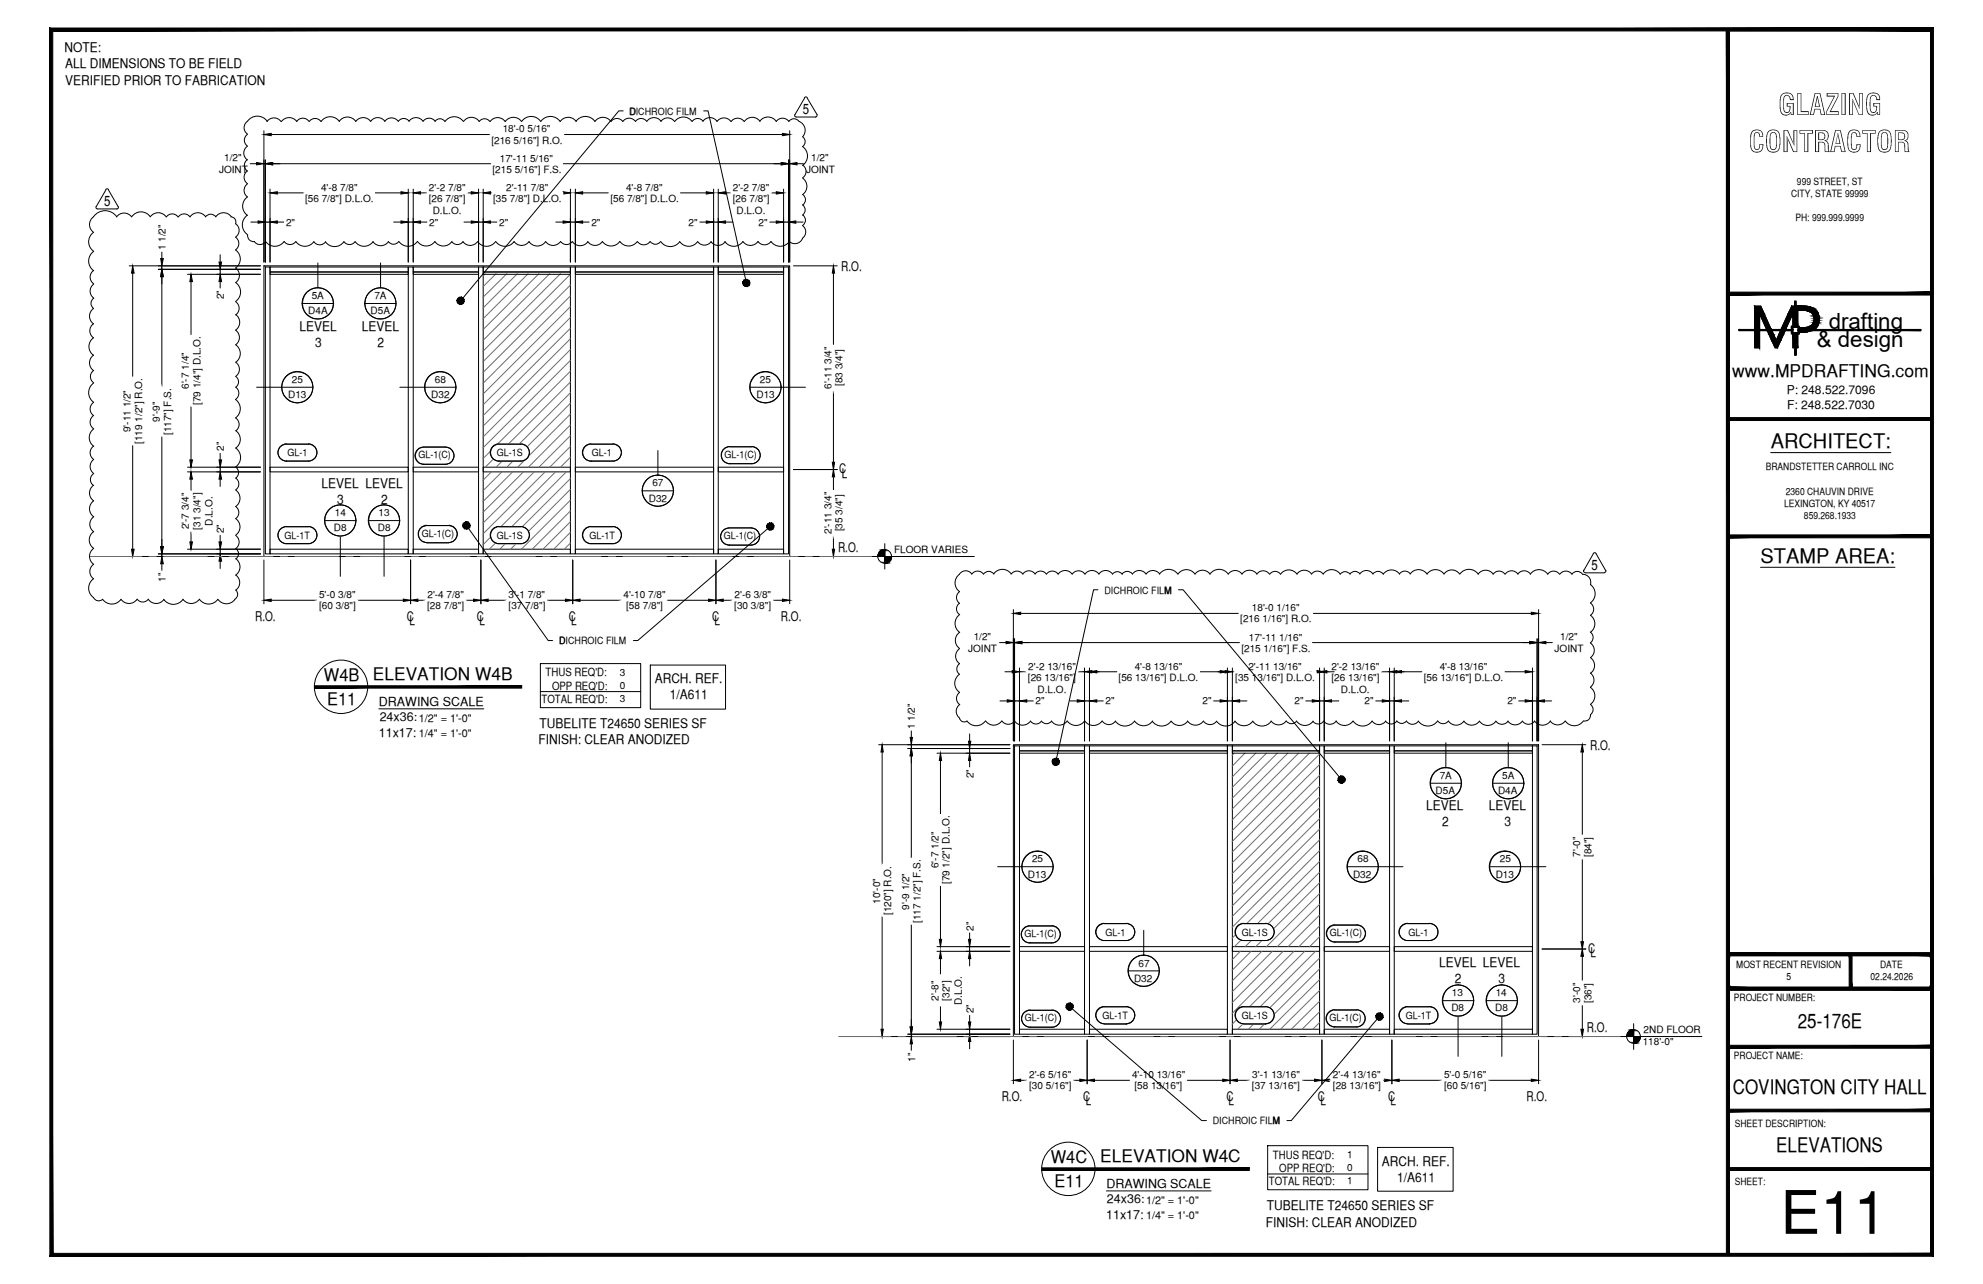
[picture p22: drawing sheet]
<svg xmlns="http://www.w3.org/2000/svg" width="432mm" height="279mm" viewBox="0 0 432 279" stroke-linecap="round" stroke-linejoin="round" font-family="sans-serif">
<defs><g id="words">
<text font-size="13.1" x="387.7" y="268.5">E11</text>
<g font-size="6.3">
<text x="387.2" y="25">GLAZING</text>
<text x="380.8" y="33.1">CONTRACTOR</text>
</g>
<g font-size="4.9">
<text x="398.2" y="71.5">drafting</text>
<text x="395.6" y="75.5">&amp; design</text>
</g>
<g font-size="4.4">
<text x="385.6" y="97.5">ARCHITECT:</text>
<text x="383.3" y="122.5">STAMP AREA:</text>
<text x="391.5" y="223.7">25-176E</text>
<text x="377.3" y="238.1">COVINGTON CITY HALL</text>
<text x="386.8" y="250.7">ELEVATIONS</text>
</g>
<g font-size="3.8">
<text x="377.2" y="82">www.MPDRAFTING.com</text>
<text x="70.5" y="148.1">W4B</text>
<text x="81.2" y="147.9">ELEVATION W4B</text>
<text x="71.2" y="153.4">E11</text>
<text x="228.8" y="253">W4C</text>
<text x="239.6" y="252.8">ELEVATION W4C</text>
<text x="229.6" y="258.3">E11</text>
</g>
<g font-size="3.1">
<text x="174.8" y="24.8">5</text>
<text x="22.7" y="44.8">5</text>
<text x="346.6" y="124">5</text>
</g>
<g font-size="2.9">
<text x="14" y="11.2">NOTE:</text>
<text x="14.2" y="14.8">ALL DIMENSIONS TO BE FIELD</text>
<text x="14.2" y="18.4">VERIFIED PRIOR TO FABRICATION</text>
<text x="183.2" y="59">R.O.</text>
<text x="65.2" y="71.9">LEVEL</text>
<text x="78.8" y="71.9">LEVEL</text>
<text x="68.6" y="75.4">3</text>
<text x="82.2" y="75.4">2</text>
<text x="70" y="106.2">LEVEL LEVEL</text>
<text x="182.8" y="103">C</text>
<text x="183.3" y="104">L</text>
<text x="73.4" y="109.7">3</text>
<text x="83" y="109.7">2</text>
<text x="182.5" y="120">R.O.</text>
<text x="55.6" y="135.1">R.O.</text>
<text x="88.6" y="135.1">C</text>
<text x="89.2" y="136.1">L</text>
<text x="103.8" y="135.1">C</text>
<text x="104.4" y="136.1">L</text>
<text x="123.9" y="135.1">C</text>
<text x="124.4" y="136.1">L</text>
<text x="155.1" y="135.1">C</text>
<text x="155.6" y="136.1">L</text>
<text x="170.1" y="135.1">R.O.</text>
<text x="142.6" y="148.7">ARCH. REF.</text>
<text x="145.9" y="152.2">1/A611</text>
<text x="117.3" y="162">FINISH: CLEAR ANODIZED</text>
<text x="117.5" y="158.4">TUBELITE T24650 SERIES SF</text>
<text x="346.3" y="163.2">R.O.</text>
<text x="310.6" y="176.3">LEVEL</text>
<text x="314" y="179.8">2</text>
<text x="324.2" y="176.3">LEVEL</text>
<text x="327.6" y="179.8">3</text>
<text x="345.8" y="207.3">C</text>
<text x="346.3" y="208.3">L</text>
<text x="313.4" y="210.5">LEVEL LEVEL</text>
<text x="316.8" y="214">2</text>
<text x="326.3" y="214">3</text>
<text x="345.6" y="224.5">R.O.</text>
<text x="218.1" y="239.6">R.O.</text>
<text x="235.8" y="239.6">C</text>
<text x="267.1" y="239.6">C</text>
<text x="287" y="239.6">C</text>
<text x="302.3" y="239.6">C</text>
<text x="332.4" y="239.6">R.O.</text>
<text x="236.4" y="240.5">L</text>
<text x="267.5" y="240.5">L</text>
<text x="287.5" y="240.5">L</text>
<text x="302.8" y="240.5">L</text>
<text x="300.9" y="253.6">ARCH. REF.</text>
<text x="304.2" y="257.2">1/A611</text>
<text x="275.8" y="263.3">TUBELITE T24650 SERIES SF</text>
<text x="275.7" y="266.9">FINISH: CLEAR ANODIZED</text>
</g>
<g font-size="2.7">
<text x="82.5" y="153.7">DRAWING SCALE</text>
<text x="82.5" y="160.3">11x17:</text>
<text x="82.7" y="157">24x36:</text>
<text x="240.9" y="258.6">DRAWING SCALE</text>
<text x="241" y="261.9">24x36:</text>
<text x="240.9" y="265.2">11x17:</text>
</g>
<g font-size="2.6">
<text x="389.1" y="85.8">P: 248.522.7096</text>
<text x="389.1" y="89">F: 248.522.7030</text>
</g>
<g font-size="2.5">
<text x="118.8" y="147.2">THUS REQ'D:</text>
<text x="117.9" y="153">TOTAL REQ'D:</text>
<text x="120.2" y="150.1">OPP REQ'D:</text>
<text x="276.3" y="257.9">TOTAL REQ'D:</text>
<text x="277.2" y="252.1">THUS REQ'D:</text>
<text x="278.6" y="255">OPP REQ'D:</text>
</g>
<g font-size="2.4">
<text x="91.2" y="157.1">1/2&quot; = 1'-0&quot;</text>
<text x="91.2" y="160.3">1/4&quot; = 1'-0&quot;</text>
<text x="249.6" y="262">1/2&quot; = 1'-0&quot;</text>
<text x="249.6" y="265.2">1/4&quot; = 1'-0&quot;</text>
</g>
<g font-size="2.2">
<text x="109.5" y="28.8">18'-0 5/16&quot;</text>
<text x="137" y="25">DICHROIC FILM</text>
<text x="137.2" y="25">D</text>
<text x="48.8" y="35.1">1/2&quot;</text>
<text x="107" y="31.2">[216 5/16&quot;] R.O.</text>
<text x="108.8" y="35.2">17'-11 5/16&quot;</text>
<text x="176.7" y="35.1">1/2&quot;</text>
<text x="47.7" y="37.7">JOINT</text>
<text x="69.9" y="41.5">4'-8 7/8&quot;</text>
<text x="93.4" y="41.5">2'-2 7/8&quot;</text>
<text x="107.3" y="37.6">[215 5/16&quot;] F.S.</text>
<text x="110.2" y="41.5">2'-11 7/8&quot;</text>
<text x="136.3" y="41.5">4'-8 7/8&quot;</text>
<text x="159.6" y="41.5">2'-2 7/8&quot;</text>
<text x="175.5" y="37.7">JOINT</text>
<text x="391.3" y="40.2">999 STREET, ST</text>
<text x="66.4" y="43.9">[56 7/8&quot;] D.L.O.</text>
<text x="93.3" y="43.9">[26 7/8&quot;]</text>
<text x="94.2" y="46.6">D.L.O.</text>
<text x="107.4" y="43.9">[35 7/8&quot;] D.L.O.</text>
<text x="132.9" y="43.9">[56 7/8&quot;] D.L.O.</text>
<text x="159.6" y="43.9">[26 7/8&quot;]</text>
<text x="160.4" y="46.6">D.L.O.</text>
<text x="390" y="42.9">CITY, STATE 99999</text>
<text x="62.3" y="49.1">2&quot;</text>
<text x="93.5" y="49.1">2&quot;</text>
<text x="108.7" y="49.1">2&quot;</text>
<text x="128.8" y="49.1">2&quot;</text>
<text x="149.9" y="49.1">2&quot;</text>
<text x="165.2" y="49.1">2&quot;</text>
<text x="391" y="48.2">PH: 999.999.9999</text>
<text x="36.1" y="54.5" transform="rotate(-90 36.1 54.5)">1 1/2&quot;</text>
<text x="48.8" y="65.2" transform="rotate(-90 48.8 65.2)">2&quot;</text>
<text x="67.9" y="65.1">5A</text>
<text x="81.5" y="65.1">7A</text>
<text x="67.1" y="68.4">D4A</text>
<text x="80.7" y="68.4">D5A</text>
<text x="63.6" y="83.3">25</text>
<text x="94.7" y="83.3">68</text>
<text x="165.5" y="83.3">25</text>
<text x="41.1" y="84.6" transform="rotate(-90 41.1 84.6)">6'-7 1/4&quot;</text>
<text x="43.6" y="88.1" transform="rotate(-90 43.6 88.1)">[79 1/4&quot;] D.L.O.</text>
<text x="62.7" y="86.7">D13</text>
<text x="93.9" y="86.7">D32</text>
<text x="164.7" y="86.7">D13</text>
<text x="181" y="84.6" transform="rotate(-90 181 84.6)">6'-11 3/4&quot;</text>
<text x="183.5" y="84" transform="rotate(-90 183.5 84)">[83 3/4&quot;]</text>
<text x="28.4" y="94" transform="rotate(-90 28.4 94)">9'-11 1/2&quot;</text>
<text x="34.8" y="91.8" transform="rotate(-90 34.8 91.8)">9'-9&quot;</text>
<text x="37.3" y="94.7" transform="rotate(-90 37.3 94.7)">[117&quot;] F.S.</text>
<text x="30.9" y="96.6" transform="rotate(-90 30.9 96.6)">[119 1/2&quot;] R.O.</text>
<text x="48.8" y="98.1" transform="rotate(-90 48.8 98.1)">2&quot;</text>
<text x="62.6" y="99.3">GL-1</text>
<text x="91.1" y="99.8">GL-1(C)</text>
<text x="108.2" y="99.3">GL-1S</text>
<text x="128.9" y="99.3">GL-1</text>
<text x="157.7" y="99.6">GL-1(C)</text>
<text x="142" y="105.9">67</text>
<text x="384.5" y="102.3">BRANDSTETTER CARROLL INC</text>
<text x="388.9" y="107.6">2360 CHAUVIN DRIVE</text>
<text x="72.9" y="112.3">14</text>
<text x="82.4" y="112.3">13</text>
<text x="141.3" y="109.2">D32</text>
<text x="388.5" y="110.3">LEXINGTON, KY 40517</text>
<text x="392.8" y="113">859.268.1933</text>
<text x="41.1" y="115.2" transform="rotate(-90 41.1 115.2)">2'-7 3/4&quot;</text>
<text x="43.6" y="115.3" transform="rotate(-90 43.6 115.3)">[31 3/4&quot;]</text>
<text x="46.3" y="114.4" transform="rotate(-90 46.3 114.4)">D.L.O.</text>
<text x="48.8" y="116" transform="rotate(-90 48.8 116)">2&quot;</text>
<text x="62" y="117.3">GL-1T</text>
<text x="72.7" y="115.6">D8</text>
<text x="82.3" y="115.6">D8</text>
<text x="91.8" y="116.8">GL-1(C)</text>
<text x="108.2" y="117.3">GL-1S</text>
<text x="128.3" y="117.3">GL-1T</text>
<text x="157.6" y="117.3">GL-1(C)</text>
<text x="181" y="116.2" transform="rotate(-90 181 116.2)">2'-11 3/4&quot;</text>
<text x="183.5" y="115.6" transform="rotate(-90 183.5 115.6)">[35 3/4&quot;]</text>
<text x="194.7" y="120.4">FLOOR VARIES</text>
<text x="36.1" y="126.6" transform="rotate(-90 36.1 126.6)">1&quot;</text>
<text x="69.5" y="130.2">5'-0 3/8&quot;</text>
<text x="93.1" y="130.2">2'-4 7/8&quot;</text>
<text x="110.7" y="130.2">3'-1 7/8&quot;</text>
<text x="135.8" y="130.2">4'-10 7/8&quot;</text>
<text x="160" y="130.2">2'-6 3/8&quot;</text>
<text x="240.5" y="129.2">DICHROIC FILM</text>
<text x="69.5" y="132.6">[60 3/8&quot;]</text>
<text x="93" y="132.6">[28 7/8&quot;]</text>
<text x="110.7" y="132.6">[37 7/8&quot;]</text>
<text x="136.3" y="132.6">[58 7/8&quot;]</text>
<text x="159.9" y="132.6">[30 3/8&quot;]</text>
<text x="270.1" y="135.4">[216 1/16&quot;] R.O.</text>
<text x="272.6" y="133">18'-0 1/16&quot;</text>
<text x="121.7" y="140.2">DICHROIC FILM</text>
<text x="121.8" y="140.2">D</text>
<text x="210.8" y="141.9">JOINT</text>
<text x="212" y="139.3">1/2&quot;</text>
<text x="270.3" y="141.8">[215 1/16&quot;] F.S.</text>
<text x="272" y="139.4">17'-11 1/16&quot;</text>
<text x="338.5" y="141.9">JOINT</text>
<text x="339.7" y="139.3">1/2&quot;</text>
<text x="134.9" y="147.1">3</text>
<text x="134.9" y="150">0</text>
<text x="223.8" y="148.1">[26 13/16&quot;]</text>
<text x="223.9" y="145.7">2'-2 13/16&quot;</text>
<text x="243.6" y="148.1">[56 13/16&quot;] D.L.O.</text>
<text x="247.1" y="145.7">4'-8 13/16&quot;</text>
<text x="269" y="148.1">[35 13/16&quot;] D.L.O.</text>
<text x="271.8" y="145.7">2'-11 13/16&quot;</text>
<text x="289.9" y="145.7">2'-2 13/16&quot;</text>
<text x="289.9" y="148.1">[26 13/16&quot;]</text>
<text x="310" y="148.1">[56 13/16&quot;] D.L.O.</text>
<text x="313.5" y="145.7">4'-8 13/16&quot;</text>
<text x="134.9" y="152.8">3</text>
<text x="225.5" y="153.3">2&quot;</text>
<text x="225.9" y="150.8">D.L.O.</text>
<text x="240.7" y="153.3">2&quot;</text>
<text x="261.9" y="153.3">2&quot;</text>
<text x="281.9" y="153.3">2&quot;</text>
<text x="292" y="150.8">D.L.O.</text>
<text x="297.1" y="153.3">2&quot;</text>
<text x="328.2" y="153.3">2&quot;</text>
<text x="199.2" y="158.7" transform="rotate(-90 199.2 158.7)">1 1/2&quot;</text>
<text x="212" y="169.4" transform="rotate(-90 212 169.4)">2&quot;</text>
<text x="312.6" y="172.8">D5A</text>
<text x="313.5" y="169.5">7A</text>
<text x="326.2" y="172.8">D4A</text>
<text x="327.1" y="169.5">5A</text>
<text x="204.3" y="188.9" transform="rotate(-90 204.3 188.9)">6'-7 1/2&quot;</text>
<text x="223.8" y="191">D13</text>
<text x="224.7" y="187.6">25</text>
<text x="294.6" y="191">D32</text>
<text x="295.6" y="187.6">68</text>
<text x="325.7" y="191">D13</text>
<text x="326.6" y="187.6">25</text>
<text x="344.1" y="186.4" transform="rotate(-90 344.1 186.4)">7'-0&quot;</text>
<text x="346.5" y="186.5" transform="rotate(-90 346.5 186.5)">[84&quot;]</text>
<text x="191.6" y="196.7" transform="rotate(-90 191.6 196.7)">10'-0&quot;</text>
<text x="198" y="197.9" transform="rotate(-90 198 197.9)">9'-9 1/2&quot;</text>
<text x="206.8" y="192.4" transform="rotate(-90 206.8 192.4)">[79 1/2&quot;] D.L.O.</text>
<text x="194.1" y="199.1" transform="rotate(-90 194.1 199.1)">[120&quot;] R.O.</text>
<text x="200.4" y="200.9" transform="rotate(-90 200.4 200.9)">[117 1/2&quot;] F.S.</text>
<text x="212" y="202.5" transform="rotate(-90 212 202.5)">2&quot;</text>
<text x="223.1" y="203.9">GL-1(C)</text>
<text x="240.7" y="203.6">GL-1</text>
<text x="270.4" y="203.6">GL-1S</text>
<text x="289.6" y="203.7">GL-1(C)</text>
<text x="306.7" y="203.6">GL-1</text>
<text x="247" y="213.6">D32</text>
<text x="247.9" y="210.3">67</text>
<text x="378.1" y="210.6">MOST RECENT REVISION</text>
<text x="389" y="213.3">5</text>
<text x="407.3" y="213.2">02.24.2026</text>
<text x="409.4" y="210.6">DATE</text>
<text x="204.3" y="217.7" transform="rotate(-90 204.3 217.7)">2'-8&quot;</text>
<text x="206.8" y="217.7" transform="rotate(-90 206.8 217.7)">[32&quot;]</text>
<text x="209.4" y="218.7" transform="rotate(-90 209.4 218.7)">D.L.O.</text>
<text x="212" y="220.5" transform="rotate(-90 212 220.5)">2&quot;</text>
<text x="240.1" y="221.7">GL-1T</text>
<text x="270.4" y="221.7">GL-1S</text>
<text x="306.1" y="221.7">GL-1T</text>
<text x="316" y="220.1">D8</text>
<text x="316.2" y="216.8">13</text>
<text x="325.6" y="220.1">D8</text>
<text x="325.7" y="216.8">14</text>
<text x="344.1" y="218.2" transform="rotate(-90 344.1 218.2)">3'-0&quot;</text>
<text x="346.5" y="218.2" transform="rotate(-90 346.5 218.2)">[36&quot;]</text>
<text x="377.6" y="217.8">PROJECT NUMBER:</text>
<text x="223.1" y="222.2">GL-1(C)</text>
<text x="289.5" y="222.2">GL-1(C)</text>
<text x="357.7" y="227.5">118'-0&quot;</text>
<text x="357.9" y="224.9">2ND FLOOR</text>
<text x="199.3" y="231" transform="rotate(-90 199.3 231)">1&quot;</text>
<text x="377.6" y="230.4">PROJECT NAME:</text>
<text x="224.1" y="234.6">2'-6 5/16&quot;</text>
<text x="224.1" y="237">[30 5/16&quot;]</text>
<text x="246.5" y="234.6">4'-10 13/16&quot;</text>
<text x="247" y="237">[58 13/16&quot;]</text>
<text x="272.6" y="237">[37 13/16&quot;]</text>
<text x="272.7" y="234.6">3'-1 13/16&quot;</text>
<text x="290.3" y="234.6">2'-4 13/16&quot;</text>
<text x="290.3" y="237">[28 13/16&quot;]</text>
<text x="314.5" y="234.6">5'-0 5/16&quot;</text>
<text x="314.5" y="237">[60 5/16&quot;]</text>
<text x="264.1" y="244.7">DICHROIC FILM</text>
<text x="377.8" y="245.2">SHEET DESCRIPTION:</text>
<text x="293.4" y="252">1</text>
<text x="293.4" y="254.9">0</text>
<text x="293.4" y="257.7">1</text>
<text x="377.8" y="257.9">SHEET:</text>
</g>
</g></defs>
<!-- layer: COMPONENTS -->
<g fill="none" stroke="#000" stroke-width=".22">
<path d="M57.8 58.1h1v62.4h-1zM58.8 59.2h30.1v.5h-30.1zM58.8 58.1h30.1v1.1h-30.1zM88.9 58.1h1.1v62.4h-1.1zM90 59.2h14.2v.5h-14.2zM90 58.1h14.2v1.1h-14.2zM104.2 58.1h1v62.4h-1zM105.2 59.2h19v.5h-19zM105.2 58.1h19v1.1h-19zM124.2 58.1h1.1v62.4h-1.1zM125.3 59.2h30.1v.5h-30.1zM125.3 58.1h30.1v1.1h-30.1z"/>
<path d="M155.4 58.1h1v62.4h-1zM156.4 59.2h14.2v.5h-14.2zM156.4 58.1h14.2v1.1h-14.2zM170.6 58.1h1.1v62.4h-1.1zM58.8 119.5h30.1v1h-30.1zM58.8 101.7h30.1v1h-30.1zM90 119.5h14.2v1h-14.2zM90 101.7h14.2v1h-14.2zM105.2 119.5h19v1h-19zM105.2 101.7h19v1h-19zM125.3 119.5h30.1v1h-30.1zM125.3 101.7h30.1v1h-30.1z"/>
<path d="M156.4 119.5h14.2v1h-14.2zM156.4 101.7h14.2v1h-14.2zM220.9 162.3h1.1v62.7h-1.1zM222 163.4h14.2v.5h-14.2zM222 162.3h14.2v1.1h-14.2zM236.2 162.3h1v62.7h-1zM237.2 163.4h30.1v.5h-30.1zM237.2 162.3h30.1v1.1h-30.1zM267.3 162.3h1.1v62.7h-1.1zM268.4 163.4h18.9v.5h-18.9zM268.4 162.3h18.9v1.1h-18.9zM287.3 162.3h1.1v62.7h-1.1z"/>
<path d="M288.4 163.4h14.2v.5h-14.2zM288.4 162.3h14.2v1.1h-14.2zM302.6 162.3h1v62.7h-1zM303.6 163.4h30.1v.5h-30.1zM303.6 162.3h30.1v1.1h-30.1zM333.7 162.3h1v62.7h-1zM222 206h14.2v1h-14.2zM237.2 206h30.1v1h-30.1zM268.4 206h18.9v1h-18.9zM288.4 206h14.2v1h-14.2zM303.6 206h30.1v1h-30.1zM222 224h14.2v1h-14.2z"/>
<path d="M237.2 224h30.1v1h-30.1zM268.4 224h18.9v1h-18.9zM288.4 224h14.2v1h-14.2zM303.6 224h30.1v1h-30.1z"/>
</g>
<!-- layer: ROUGH OPENING -->
<path d="M57.5 57.8h114.5v63.3h-114.5zM220.7 162.1h114.3v63.5h-114.3z" fill="none" stroke="#000" stroke-width=".22"/>
<!-- layer: DIM -->
<g fill="none" stroke="#000" stroke-width=".22">
<path d="M54.3 35.6h1.6M57.5 28.4v28.6M57.5 35.6h.3M57.8 34.8v22.2M59.1 29.3h47.6M59.4 35.6h47.6M122.5 35.6h47.6M122.7 29.3h47.7M171.7 34.8v22.2M171.7 35.6h.3M172 28.4v28.6M173.5 35.6h1.6"/>
<path d="M28.1 57.8h28.6M28.9 59.4v22.6M34.5 58.6h22.2M35.2 54.7v1.6M35.2 57.8v.8M40.8 59.7h15.9M47.9 55.4v1.6M47.9 58.6v1.1M54.6 48.3h1.6M57.8 48.3h1M58.8 41.1v15.9M60.4 48.3h1.6"/>
<path d="M60.4 42h5.8M81.5 42h5.8M85.7 48.3h1.6M88.9 48.3h1.1M88.9 41.1v15.9M90 41.1v15.9M91.6 48.3h1.6M91.6 42h1.5M101 48.3h1.6M101.7 42h.9M104.2 48.3h1M104.2 41.1v15.9"/>
<path d="M105.2 41.1v15.9M106.8 48.3h1.6M106.8 42h.3M121 48.3h1.6M122.6 42h.1M124.2 48.3h1.1M124.2 41.1v15.9M125.3 41.1v15.9M126.9 48.3h1.6M126.9 42h5.7M148 42h5.8M152.2 48.3h1.6"/>
<path d="M155.4 41.1v15.9M155.4 48.3h1M156.4 41.1v15.9M158 48.3h1.6M158 42h1.3M167.4 48.3h1.6M167.8 42h1.2M170.6 48.3h1.1M170.6 41.1v15.9M172.8 57.8h9.5M173.3 48.3h1.6M181.5 59.4v15.7"/>
<path d="M35.2 60.2v24.1M41.6 61.3v11.7M47.9 61.3v1.6M28.9 96.8v22.7M35.2 94.9v24M41.6 88.4v11.7M47.9 98.5v1.6M181.5 84.9v15.7M40.8 119.5h15.9M40.8 102.7h15.9M40.8 101.7h15.9M41.6 104.3v2.6"/>
<path d="M41.6 115.5v2.4M47.9 101.7v1M47.9 104.3v1.6M47.9 116.3v1.6M47.9 119.5v1M172.8 102.2h9.5M181.5 103.8v2.9M181.5 116.5v3M28.1 121.1h28.6M34.5 120.5h22.2M35.2 120.5v.6M35.2 122.7v1.6"/>
<path d="M47.9 122.1v1.6M57.5 121.9v9.5M59.1 130.6h10.1M77.7 130.6h10.1M89.4 121.9v9.5M91 130.6h1.8M101.3 130.6h1.8M104.7 121.9v9.5M106.3 130.6h4.1M119 130.6h4.1M124.7 121.9v9.5M126.3 130.6h9.1"/>
<path d="M145.2 130.6h9.1M155.9 121.9v9.5M157.5 130.6h2.1M168.2 130.6h2.2M172 121.9v9.5M172.8 121.1h9.5M217.5 139.8h1.6M220.7 132.7v28.5M220.7 139.8h.2M220.9 139v22.2M222.2 133.5h47.6M222.5 139.8h47.6"/>
<path d="M285.6 139.8h47.5M285.8 133.5h47.6M334.7 139v22.2M334.7 139.8h.3M335 132.7v28.5M336.6 139.8h1.6M198.4 158.9v1.6M211.1 159.7v1.6M217.7 152.5h1.6M218.8 146.2h1.6M220.9 152.5h1.1M222 146.2h1.6"/>
<path d="M222 145.4v15.8M223.6 152.5h1.6M233 152.5h1.6M234.6 146.2h1.6M236.2 145.4v15.8M236.2 152.5h1M237.2 145.4v15.8M237.7 146.2h5.6M238.8 152.5h1.6M261.2 146.2h5.6M264.1 152.5h1.6M267.3 152.5h1.1"/>
<path d="M267.3 145.4v15.8M268.4 146.2h.3M268.4 145.4v15.8M269.9 152.5h1.6M284.2 152.5h1.5M285.2 146.2h2.1M287.3 152.5h1.1M287.3 145.4v15.8M288.4 146.2h2.1M288.4 145.4v15.8M289.9 152.5h1.6M299.4 152.5h1.6"/>
<path d="M300.7 146.2h1.9M302.6 152.5h1M302.6 145.4v15.8M303.6 145.4v15.8M304.2 146.2h5.6M305.2 152.5h1.6M327.5 146.2h4.6M330.5 152.5h1.6M333.7 152.5h1M333.7 145.4v15.8M336.3 152.5h1.6M191.3 162.1h28.6"/>
<path d="M192.1 163.6v24.6M197.7 162.9h22.2M198.4 162.1v.8M198.4 164.5v22.3M204 163.9h15.9M204.8 165.5v11.7M211.1 162.9v1M211.1 165.5v1.6M335.8 162.1h9.5M344.6 163.6v18.2M192.1 199.4v24.6M204.8 192.7v11.7"/>
<path d="M344.6 186.8v18.1M198.4 201.1v22.4M204 207h15.9M204 206h15.9M204.8 208.6v3.6M204.8 218.9v3.5M211.1 202.8v1.6M211.1 206v1M211.1 208.6v1.6M335.8 206.5h9.5M344.6 208.1v5.5M344.6 218.5v5.5"/>
<path d="M191.3 225.6h28.6M197.7 225h22.2M198.4 225v.6M198.4 227.1v1.6M204 224h15.9M211.1 220.8v1.6M211.1 224v1M211.1 226.6v1.6M220.7 226.3v9.5M222.2 235.1h1.6M233.6 235.1h1.5M236.7 226.3v9.5"/>
<path d="M238.3 235.1h7.8M258.4 235.1h7.9M267.8 226.3v9.5M269.4 235.1h3M283.3 235.1h3M287.8 226.3v9.5M289.4 235.1h.5M301 235.1h.5M303.1 226.3v9.5M304.7 235.1h9.4M323.9 235.1h9.5M335 226.3v9.5"/>
<path d="M335.8 225.6h9.5"/>
</g>
<g fill="#000" stroke="#000" stroke-width=".22">
<path d="M55.9 35.4l1.6 .2-1.6 .3zM57.5 29.3l1.6-.3v.5zM57.8 35.6l1.6-.2v.5zM170.1 35.4l1.6 .2-1.6 .3zM170.4 29l1.6 .3-1.6 .2zM172 35.6l1.5-.2v.5zM28.9 57.8l.3 1.6h-.6zM35 56.3h.6l-.4 1.5zM47.7 57h.6l-.4 1.6zM56.2 48.1l1.6 .2-1.6 .3zM58.8 48.3l1.6-.2v.5zM58.8 42l1.6-.3v.5z"/>
<path d="M87.3 41.7l1.6 .3-1.6 .2zM87.3 48.1l1.6 .2-1.6 .3zM90 48.3l1.6-.2v.5zM90 42l1.6-.3v.5zM102.6 41.7l1.6 .3-1.6 .2zM102.6 48.1l1.6 .2-1.6 .3zM105.2 48.3l1.6-.2v.5zM105.2 42l1.6-.3v.5zM122.6 41.7l1.6 .3-1.6 .2zM122.6 48.1l1.6 .2-1.6 .3zM125.3 42l1.6-.3v.5zM125.3 48.3l1.6-.2v.5z"/>
<path d="M153.8 48.1l1.6 .2-1.6 .3zM153.8 41.7l1.6 .3-1.6 .2zM156.4 48.3l1.6-.2v.5zM156.4 42l1.6-.3v.5zM169 48.1l1.6 .2-1.6 .3zM169 41.7l1.6 .3-1.6 .2zM171.7 48.3l1.6-.2v.5zM181.5 57.8l.2 1.6h-.5zM35.2 58.6l.4 1.6h-.6zM41.6 59.7l.3 1.6h-.6zM47.9 59.7l.4 1.6h-.6zM28.6 119.5h.6l-.3 1.6z"/>
<path d="M35 118.9h.6l-.4 1.6zM41.6 102.7l.3 1.6h-.6zM41.3 117.9h.6l-.3 1.6zM41.3 100.1h.6l-.3 1.6zM47.7 117.9h.6l-.4 1.6zM47.9 102.7l.4 1.6h-.6zM47.7 100.1h.6l-.4 1.6zM181.5 102.2l.2 1.6h-.5zM181.2 119.5h.5l-.2 1.6zM181.2 100.6h.5l-.2 1.6zM35.2 121.1l.4 1.6h-.6zM47.9 120.5l.4 1.6h-.6z"/>
<path d="M57.5 130.6l1.6-.2v.5zM87.8 130.4l1.6 .2-1.6 .3zM89.4 130.6l1.6-.2v.5zM103.1 130.4l1.6 .2-1.6 .3zM104.7 130.6l1.6-.2v.5zM123.1 130.4l1.6 .2-1.6 .3zM124.7 130.6l1.6-.2v.5zM154.3 130.4l1.6 .2-1.6 .3zM155.9 130.6l1.6-.2v.5zM170.4 130.4l1.6 .2-1.6 .3zM219.1 139.6l1.6 .2-1.6 .3zM220.7 133.5l1.5-.3v.5z"/>
<path d="M220.9 139.8l1.6-.2v.5zM333.1 139.6l1.6 .2-1.6 .3zM333.4 133.2l1.6 .3-1.6 .2zM335 139.8l1.6-.2v.5zM219.3 152.3l1.6 .2-1.6 .3zM220.4 145.9l1.6 .3-1.6 .2zM222 152.5l1.6-.2v.5zM234.6 152.3l1.6 .2-1.6 .3zM236.2 146.2l1.5-.3v.5zM237.2 152.5l1.6-.2v.5zM237.2 146.2l1.6-.3v.5zM265.7 145.9l1.6 .3-1.6 .2z"/>
<path d="M265.7 152.3l1.6 .2-1.6 .3zM266.8 145.9l1.6 .3-1.6 .2zM268.4 152.5l1.5-.2v.5zM285.7 152.3l1.6 .2-1.6 .3zM286.8 145.9l1.6 .3-1.6 .2zM287.3 146.2l1.6-.3v.5zM288.4 152.5l1.5-.2v.5zM301 152.3l1.6 .2-1.6 .3zM302.6 146.2l1.6-.3v.5zM303.6 146.2l1.6-.3v.5zM303.6 152.5l1.6-.2v.5zM332.1 152.3l1.6 .2-1.6 .3z"/>
<path d="M332.1 145.9l1.6 .3-1.6 .2zM334.7 152.5l1.6-.2v.5zM192.1 162.1l.2 1.5h-.5zM198.4 162.9l.3 1.6h-.5zM198.2 160.5h.5l-.3 1.6zM204.8 163.9l.2 1.6h-.5zM210.9 161.3h.5l-.3 1.6zM211.1 163.9l.3 1.6h-.5zM344.6 162.1l.2 1.5h-.6zM204.8 207l.2 1.6h-.5zM204.5 204.4h.5l-.2 1.6zM211.1 207l.3 1.6h-.5z"/>
<path d="M210.9 204.4h.5l-.3 1.6zM344.6 206.5l.2 1.6h-.6zM344.2 204.9h.6l-.2 1.6zM191.8 224h.5l-.2 1.6zM198.2 223.5h.5l-.3 1.5zM198.4 225.6l.3 1.5h-.5zM204.5 222.4h.5l-.2 1.6zM211.1 225l.3 1.6h-.5zM210.9 222.4h.5l-.3 1.6zM220.7 235.1l1.5-.3v.5zM235.1 234.8l1.6 .3-1.6 .2zM236.7 235.1l1.6-.3v.5z"/>
<path d="M266.3 234.8l1.5 .3-1.5 .2zM267.8 235.1l1.6-.3v.5zM286.3 234.8l1.5 .3-1.5 .2zM287.8 235.1l1.6-.3v.5zM301.5 234.8l1.6 .3-1.6 .2zM303.1 235.1l1.6-.3v.5zM333.4 234.8l1.6 .3-1.6 .2zM344.2 224h.6l-.2 1.6z"/>
</g>
<g fill="#fff" stroke="#fff" stroke-width=".22">
<path d="M109.3 26.9v2.4l10.8-2.4zM109.3 29.3l10.8-2.4v2.4z"/>
<path d="M106.7 29.3v2.8l16-2.8zM106.7 32.1l16-2.8v2.8z"/>
<path d="M108.7 33.2v2.4l12.1-2.4zM108.7 35.6l12.1-2.4v2.4z"/>
<path d="M107 35.6v2.9l15.5-2.9zM107 38.5l15.5-2.9v2.9z"/>
<path d="M175.1 33.1v5.1l7-5.1zM175.1 38.2l7-5.1v5.1z"/>
<path d="M47.3 33.1v5.1l7-5.1zM47.3 38.2l7-5.1v5.1z"/>
<path d="M149.6 47.1v2.4l2.6-2.4zM149.6 49.5l2.6-2.4v2.4z"/>
<path d="M62 47.1v2.4l2.6-2.4zM62 49.5l2.6-2.4v2.4z"/>
<path d="M69.6 39.6v2.4l8.6-2.4zM69.6 42l8.6-2.4v2.4z"/>
<path d="M66.2 42v2.8l15.3-2.8zM66.2 44.8l15.3-2.8v2.8z"/>
<path d="M136 39.6v2.4l8.6-2.4zM136 42l8.6-2.4v2.4z"/>
<path d="M132.6 42v2.8l15.4-2.8zM132.6 44.8l15.4-2.8v2.8z"/>
<path d="M93.2 47.1v2.4l2.6-2.4zM93.2 49.5l2.6-2.4v2.4z"/>
<path d="M26.5 84.6v9.8h2.4zM26.5 84.6h2.4v9.8z"/>
<path d="M28.9 82v14.8h2.9zM28.9 82h2.9v14.8z"/>
<path d="M34.1 124.3v2.4h2.3zM34.1 124.3h2.3v2.4z"/>
<path d="M46.8 113.7v2.6h2.3zM46.8 113.7h2.3v2.6z"/>
<path d="M39.2 106.9v8.6h2.4zM39.2 106.9h2.4v8.6z"/>
<path d="M41.6 106.9v8.6h5.1zM41.6 106.9h5.1v8.6z"/>
<path d="M46.8 95.9v2.6h2.3zM46.8 95.9h2.3v2.6z"/>
<path d="M93.1 39.6v2.4l8.6-2.4zM93.1 42l8.6-2.4v2.4z"/>
<path d="M93.1 42v5.1l8.6-5.1zM93.1 47.1l8.6-5.1v5.1z"/>
<path d="M108.4 47.1v2.4l2.6-2.4zM108.4 49.5l2.6-2.4v2.4z"/>
<path d="M109.9 39.6v2.4l9.8-2.4zM109.9 42l9.8-2.4v2.4z"/>
<path d="M107.1 42v2.8l15.5-2.8zM107.1 44.8l15.5-2.8v2.8z"/>
<path d="M128.5 47.1v2.4l2.6-2.4zM128.5 49.5l2.6-2.4v2.4z"/>
<path d="M164.8 47.1v2.4l2.6-2.4zM164.8 49.5l2.6-2.4v2.4z"/>
<path d="M159.3 39.6v2.4l8.5-2.4zM159.3 42l8.5-2.4v2.4z"/>
<path d="M159.3 42v5.1l8.5-5.1zM159.3 47.1l8.5-5.1v5.1z"/>
<path d="M69.2 128.2v2.4l8.5-2.4zM69.2 130.6l8.5-2.4v2.4z"/>
<path d="M69.2 130.6v2.9l8.5-2.9zM69.2 133.5l8.5-2.9v2.9z"/>
<path d="M159.6 128.2v2.4l8.6-2.4zM159.6 130.6l8.6-2.4v2.4z"/>
<path d="M159.6 130.6v2.9l8.6-2.9zM159.6 133.5l8.6-2.9v2.9z"/>
<path d="M92.8 128.2v2.4l8.5-2.4zM92.8 130.6l8.5-2.4v2.4z"/>
<path d="M92.8 130.6v2.9l8.5-2.9zM92.8 133.5l8.5-2.9v2.9z"/>
<path d="M110.4 128.2v2.4l8.6-2.4zM110.4 130.6l8.6-2.4v2.4z"/>
<path d="M110.4 130.6v2.9l8.6-2.9zM110.4 133.5l8.6-2.9v2.9z"/>
<path d="M135.4 128.2v2.4l9.8-2.4zM135.4 130.6l9.8-2.4v2.4z"/>
<path d="M136 130.6v2.9l8.6-2.9zM136 133.5l8.6-2.9v2.9z"/>
<path d="M179.1 106.7v9.8h2.4zM179.1 106.7h2.4v9.8z"/>
<path d="M181.5 107.4v8.5h2.8zM181.5 107.4h2.8v8.5z"/>
<path d="M179.1 75.1v9.8h2.4zM179.1 75.1h2.4v9.8z"/>
<path d="M181.5 75.8v8.5h2.8zM181.5 75.8h2.8v8.5z"/>
<path d="M272.4 131.1v2.4l10.9-2.4zM272.4 133.5l10.9-2.4v2.4z"/>
<path d="M269.8 133.5v2.8l16-2.8zM269.8 136.3l16-2.8v2.8z"/>
<path d="M271.8 137.4v2.4l12-2.4zM271.8 139.8l12-2.4v2.4z"/>
<path d="M270.1 139.8v2.9l15.5-2.9zM270.1 142.7l15.5-2.9v2.9z"/>
<path d="M210.5 137.3v5.1l7-5.1zM210.5 142.4l7-5.1v5.1z"/>
<path d="M338.2 137.3v5.1l7-5.1zM338.2 142.4l7-5.1v5.1z"/>
<path d="M240.4 151.3v2.4l2.6-2.4zM240.4 153.7l2.6-2.4v2.4z"/>
<path d="M327.9 151.3v2.4l2.6-2.4zM327.9 153.7l2.6-2.4v2.4z"/>
<path d="M313.1 143.8v2.4l11.1-2.4zM313.1 146.2l11.1-2.4v2.4z"/>
<path d="M309.8 146.2v2.8l17.7-2.8zM309.8 149l17.7-2.8v2.8z"/>
<path d="M246.8 143.8v2.4l10.9-2.4zM246.8 146.2l10.9-2.4v2.4z"/>
<path d="M243.3 146.2v2.8l17.9-2.8zM243.3 149l17.9-2.8v2.8z"/>
<path d="M296.8 151.3v2.4l2.6-2.4zM296.8 153.7l2.6-2.4v2.4z"/>
<path d="M189.7 190.8v6h2.4zM189.7 190.8h2.4v6z"/>
<path d="M192.1 188.2v11.2h2.8zM192.1 188.2h2.8v11.2z"/>
<path d="M197.2 228.7v2.4h2.4zM197.2 228.7h2.4v2.4z"/>
<path d="M209.9 218.2v2.6h2.4zM209.9 218.2h2.4v2.6z"/>
<path d="M202.4 213.1v5h2.4zM202.4 213.1h2.4v5z"/>
<path d="M204.8 212.2v6.7h5.1zM204.8 212.2h5.1v6.7z"/>
<path d="M209.9 200.2v2.6h2.4zM209.9 200.2h2.4v2.6z"/>
<path d="M289.6 143.8v2.4l11.1-2.4zM289.6 146.2l11.1-2.4v2.4z"/>
<path d="M289.7 146.2v5.1l10.9-5.1zM289.7 151.3l10.9-5.1v5.1z"/>
<path d="M281.6 151.3v2.4l2.6-2.4zM281.6 153.7l2.6-2.4v2.4z"/>
<path d="M271.5 143.8v2.4l12.3-2.4zM271.5 146.2l12.3-2.4v2.4z"/>
<path d="M268.7 146.2v2.8l17.9-2.8zM268.7 149l17.9-2.8v2.8z"/>
<path d="M261.6 151.3v2.4l2.5-2.4zM261.6 153.7l2.5-2.4v2.4z"/>
<path d="M225.2 151.3v2.4l2.6-2.4zM225.2 153.7l2.6-2.4v2.4z"/>
<path d="M223.6 143.8v2.4l11-2.4zM223.6 146.2l11-2.4v2.4z"/>
<path d="M223.6 146.2v5.1l11-5.1zM223.6 151.3l11-5.1v5.1z"/>
<path d="M314.1 232.7v2.4l9.8-2.4zM314.1 235.1l9.8-2.4v2.4z"/>
<path d="M314.1 235.1v2.8l9.8-2.8zM314.1 237.9l9.8-2.8v2.8z"/>
<path d="M223.8 232.7v2.4l9.8-2.4zM223.8 235.1l9.8-2.4v2.4z"/>
<path d="M223.8 235.1v2.8l9.8-2.8zM223.8 237.9l9.8-2.8v2.8z"/>
<path d="M289.9 232.7v2.4l11.1-2.4zM289.9 235.1l11.1-2.4v2.4z"/>
<path d="M290 235.1v2.8l10.9-2.8zM290 237.9l10.9-2.8v2.8z"/>
<path d="M272.4 232.7v2.4l10.9-2.4zM272.4 235.1l10.9-2.4v2.4z"/>
<path d="M272.4 235.1v2.8l10.9-2.8zM272.4 237.9l10.9-2.8v2.8z"/>
<path d="M246.1 232.7v2.4l12.3-2.4zM246.1 235.1l12.3-2.4v2.4z"/>
<path d="M246.8 235.1v2.8l10.9-2.8zM246.8 237.9l10.9-2.8v2.8z"/>
<path d="M342.1 213.6v4.9h2.5zM342.1 213.6h2.5v4.9z"/>
<path d="M344.6 213.6v4.9h2.7zM344.6 213.6h2.7v4.9z"/>
<path d="M342.1 181.8v5h2.5zM342.1 181.8h2.5v5z"/>
<path d="M344.6 181.8v5h2.7zM344.6 181.8h2.7v5z"/>
<path d="M32.8 87.1v5h2.4zM32.8 87.1h2.4v5z"/>
<path d="M35.2 84.3v10.6h3zM35.2 84.3h3v10.6z"/>
<path d="M46.8 62.9v2.6h2.3zM46.8 62.9h2.3v2.6z"/>
<path d="M39.2 76.4v8.6h2.4zM39.2 76.4h2.4v8.6z"/>
<path d="M41.6 73v15.4h2.9zM41.6 73h2.9v15.4z"/>
<path d="M34 48.6v6.1h2.5zM34 48.6h2.5v6.1z"/>
<path d="M196 189.7v8.5h2.4zM196 189.7h2.4v8.5z"/>
<path d="M198.4 186.8v14.3h2.9zM198.4 186.8h2.9v14.3z"/>
<path d="M209.9 167.1v2.6h2.4zM209.9 167.1h2.4v2.6z"/>
<path d="M202.4 180.7v8.5h2.4zM202.4 180.7h2.4v8.5z"/>
<path d="M204.8 177.2v15.5h2.8zM204.8 177.2h2.8v15.5z"/>
<path d="M197.2 152.8v6.1h2.4zM197.2 152.8h2.4v6.1z"/>
</g>
<!-- layer: SYMBOLS -->
<g fill="#000" stroke="#000" stroke-width=".22">
<path d="M192.4 119.6h.3zM192.7 122.5h.5zM355.5 224.1h.2zM355.7 226.9h.5z"/>
<path d="M192.4 119.6l.3 .1zM192.2 119.7h.5z"/>
<path d="M192.2 119.7l.5 .1v-.1zM192 119.8l.2-.1 .5 .1z"/>
<path d="M192 119.8l.7 .2v-.2zM191.7 120l.3-.2 .7 .2z"/>
<path d="M191.7 120l1 .1v-.1zM191.5 120.1l.2-.1 1 .1z"/>
<path d="M191.5 120.1l1.2 .2v-.2zM191.5 120.1l1.2 .2h-1.3z"/>
<path d="M191.4 120.3l1.3 .3v-.3zM191.4 120.3l1.3 .3h-1.4z"/>
<path d="M191.3 120.6l1.4 .2v-.2zM191.3 120.6l1.4 .2h-1.5z"/>
<path d="M191.2 120.8l1.5 .3v-.3zM191.2 120.8l1.5 .3h-1.5z"/>
<path d="M192.7 122.6h.2zM192.7 122.5l.2 .1z"/>
<path d="M192.7 122.4l.5 .1 .2-.1zM192.7 122.4l.5 .1h-.5z"/>
<path d="M192.7 122.2l.7 .2 .2-.2zM192.7 122.2l.7 .2h-.7z"/>
<path d="M192.7 122l.9 .2 .2-.2zM192.7 122l.9 .2h-.9z"/>
<path d="M192.7 121.9l1.1 .1 .2-.1zM192.7 121.9l1.1 .1h-1.1z"/>
<path d="M192.7 121.6l1.3 .3 .1-.3zM192.7 121.6l1.3 .3h-1.3z"/>
<path d="M192.7 121.3l1.4 .3v-.3zM192.7 121.3l1.4 .3h-1.4z"/>
<path d="M192.7 121.1l1.4 .2 .1-.2zM192.7 121.1l1.4 .2h-1.4z"/>
<path d="M68.5 149.2v.5l45.1-.5zM68.5 149.7l45.1-.5v.5z"/>
<path d="M355.5 224.1l.2 .1zM355.2 224.2h.5z"/>
<path d="M355.2 224.2l.5 .1v-.1zM355 224.3l.2-.1 .5 .1z"/>
<path d="M355 224.3l.7 .1v-.1zM354.8 224.4l.2-.1 .7 .1z"/>
<path d="M354.8 224.4l.9 .2v-.2zM354.8 224.4l.9 .2h-1.1z"/>
<path d="M354.6 224.6l1.1 .2v-.2zM354.6 224.6l1.1 .2h-1.2z"/>
<path d="M354.5 224.8l1.2 .2v-.2zM354.5 224.8l1.2 .2h-1.4z"/>
<path d="M354.3 225l1.4 .3v-.3zM354.3 225l1.4 .3h-1.4z"/>
<path d="M354.3 225.3l1.4 .3v-.3zM354.3 225.3l1.4 .3h-1.5z"/>
<path d="M355.7 227h.3zM355.7 226.9l.3 .1z"/>
<path d="M355.7 226.8l.5 .1 .3-.1zM355.7 226.8l.5 .1h-.5z"/>
<path d="M355.7 226.7l.8 .1 .2-.1zM355.7 226.7l.8 .1h-.8z"/>
<path d="M355.7 226.5l1 .2 .2-.2zM355.7 226.5l1 .2h-1z"/>
<path d="M355.7 226.3l1.2 .2 .1-.2zM355.7 226.3l1.2 .2h-1.2z"/>
<path d="M355.7 226.1l1.3 .2 .1-.2zM355.7 226.1l1.3 .2h-1.3z"/>
<path d="M355.7 225.6l1.5 .2v-.2zM355.7 225.6l1.5 .2h-1.5z"/>
<path d="M355.7 225.8l1.4 .3 .1-.3zM355.7 225.8l1.4 .3h-1.4z"/>
<path d="M226.9 254.1v.6l45.1-.6zM226.9 254.7l45.1-.6v.6z"/>
</g>
<g fill="none" stroke="#000" stroke-width=".22">
<path d="M65.8 66h6.8M79.4 66h6.8M61.3 84.3h6.8M62.4 96.6a1.87 1.87 0 0 0-1.9 1.9 1.87 1.87 0 0 0 1.9 1.8M62.4 96.6h4.8M67.2 96.6a1.87 1.87 0 0 1 1.8 1.9 1.87 1.87 0 0 1-1.8 1.8h-4.8M92.2 97.3a1.87 1.87 0 0 0-1.8 1.9 1.87 1.87 0 0 0 1.8 1.8M92.3 97.3h4.7a1.87 1.87 0 0 1 1.9 1.9 1.87 1.87 0 0 1-1.9 1.8h-4.7M92.5 84.3h6.8M108.6 96.6a1.87 1.87 0 0 0-1.9 1.9 1.87 1.87 0 0 0 1.9 1.8M108.6 96.6h4.8M113.4 96.6a1.87 1.87 0 0 1 1.9 1.9 1.87 1.87 0 0 1-1.9 1.8h-4.8"/>
<path d="M128.7 96.6a1.87 1.87 0 0 0-1.9 1.9 1.87 1.87 0 0 0 1.9 1.8h4.8M128.7 96.6h4.8M133.4 96.6a1.87 1.87 0 0 1 1.9 1.9 1.87 1.87 0 0 1-1.9 1.8M158.9 97.2a1.87 1.87 0 0 0-1.9 1.8 1.87 1.87 0 0 0 1.9 1.9M158.9 97.2h4.8M163.3 84.3h6.8M163.7 97.2a1.87 1.87 0 0 1 1.8 1.8 1.87 1.87 0 0 1-1.8 1.9h-4.8M62.4 114.6a1.87 1.87 0 0 0-1.9 1.8 1.87 1.87 0 0 0 1.9 1.9M62.4 114.6h4.8M67.2 114.6a1.87 1.87 0 0 1 1.8 1.8 1.87 1.87 0 0 1-1.8 1.9h-4.8M70.7 113.3h6.8M80.3 113.3h6.8"/>
<path d="M92.9 114.3a1.87 1.87 0 0 0-1.8 1.9 1.87 1.87 0 0 0 1.8 1.8M93 114.4h4.7M93 118.1h4.7M97.7 114.3a1.87 1.87 0 0 1 1.9 1.9 1.87 1.87 0 0 1-1.9 1.8M108.6 114.6a1.87 1.87 0 0 0-1.9 1.8 1.87 1.87 0 0 0 1.9 1.9M108.6 114.6h4.8M113.4 114.6a1.87 1.87 0 0 1 1.9 1.8 1.87 1.87 0 0 1-1.9 1.9h-4.8M128.7 114.6a1.87 1.87 0 0 0-1.9 1.8 1.87 1.87 0 0 0 1.9 1.9h4.8M128.7 114.6h4.8M133.4 114.6a1.87 1.87 0 0 1 1.9 1.8 1.87 1.87 0 0 1-1.9 1.9M139.9 106.8h6.8M163.5 114.9a1.87 1.87 0 0 1 1.9 1.8 1.87 1.87 0 0 1-1.9 1.9"/>
<path d="M163.6 114.9h-4.8a1.87 1.87 0 0 0-1.9 1.8 1.87 1.87 0 0 0 1.9 1.9h4.8M192.7 118.3v5.5M189.9 121.1h22.3M117.7 144.4h21.8v9.6h-21.8zM117.7 150.5h21.8M311.5 170.4h6.8M325.1 170.4h6.8M222.5 188.6h6.9M293.4 188.6h6.8M324.4 188.6h6.8M224.3 201.4a1.87 1.87 0 0 0-1.9 1.9 1.87 1.87 0 0 0 1.9 1.9M224.3 201.5h4.7"/>
<path d="M224.3 219.8a1.87 1.87 0 0 0-1.9 1.8 1.87 1.87 0 0 0 1.9 1.9h4.8M224.3 219.8h4.8M229 201.4a1.87 1.87 0 0 1 1.9 1.9 1.87 1.87 0 0 1-1.9 1.9h-4.7M229.1 219.8a1.87 1.87 0 0 1 1.8 1.8 1.87 1.87 0 0 1-1.8 1.9M240.4 200.9a1.87 1.87 0 0 0-1.8 1.9 1.87 1.87 0 0 0 1.8 1.9h4.8M240.4 219a1.87 1.87 0 0 0-1.8 1.9 1.87 1.87 0 0 0 1.8 1.9M240.5 201h4.7M240.5 219.1h4.7M245.2 200.9a1.87 1.87 0 0 1 1.9 1.9 1.87 1.87 0 0 1-1.9 1.9M245.2 219a1.87 1.87 0 0 1 1.9 1.9 1.87 1.87 0 0 1-1.9 1.9M245.7 211.3h6.8M270.8 200.9a1.87 1.87 0 0 0-1.9 1.9 1.87 1.87 0 0 0 1.9 1.9"/>
<path d="M270.8 219a1.87 1.87 0 0 0-1.9 1.9 1.87 1.87 0 0 0 1.9 1.9M270.8 201h4.8M270.8 219.1h4.8M275.6 200.9a1.87 1.87 0 0 1 1.8 1.9 1.87 1.87 0 0 1-1.8 1.9h-4.8M275.6 219a1.87 1.87 0 0 1 1.8 1.9 1.87 1.87 0 0 1-1.8 1.9M290.6 219.7a1.87 1.87 0 0 0-1.9 1.9 1.87 1.87 0 0 0 1.9 1.9M290.6 219.8h4.8M290.7 201.2a1.87 1.87 0 0 0-1.9 1.9 1.87 1.87 0 0 0 1.9 1.9h4.8M290.7 201.3h4.8M295.4 219.7a1.87 1.87 0 0 1 1.8 1.9 1.87 1.87 0 0 1-1.8 1.9h-4.8M295.4 201.2a1.87 1.87 0 0 1 1.9 1.9 1.87 1.87 0 0 1-1.9 1.9M306.5 200.9a1.87 1.87 0 0 0-1.9 1.9 1.87 1.87 0 0 0 1.9 1.9"/>
<path d="M306.5 219a1.87 1.87 0 0 0-1.9 1.9 1.87 1.87 0 0 0 1.9 1.9M306.5 201h4.8M306.5 204.7h4.8M306.5 219.1h4.8M311.2 200.9a1.87 1.87 0 0 1 1.9 1.9 1.87 1.87 0 0 1-1.9 1.9M311.2 219a1.87 1.87 0 0 1 1.9 1.9 1.87 1.87 0 0 1-1.9 1.9M314.1 217.7h6.8M323.7 217.7h6.8M240.5 222.8h4.7M270.8 222.8h4.8M306.5 222.8h4.8M352.9 225.6h17.7"/>
<path d="M355.7 222.8v5.5M276 249.3h21.9v9.6h-21.9zM276 255.5h21.9"/>
<circle cx="69.2" cy="66" r="3.4"/>
<circle cx="82.8" cy="66" r="3.4"/>
<circle cx="64.7" cy="84.2" r="3.4"/>
<circle cx="95.9" cy="84.2" r="3.4"/>
<circle cx="166.7" cy="84.2" r="3.4"/>
<circle cx="74.1" cy="113.3" r="3.4"/>
<circle cx="83.6" cy="113.3" r="3.4"/>
<circle cx="143.2" cy="106.8" r="3.4"/>
<circle cx="192.6" cy="121.1" r="1.49"/>
<circle cx="74.3" cy="149.4" r="5.8"/>
<circle cx="314.8" cy="170.4" r="3.4"/>
<circle cx="328.4" cy="170.4" r="3.4"/>
<circle cx="225.9" cy="188.6" r="3.4"/>
<circle cx="296.7" cy="188.6" r="3.4"/>
<circle cx="327.7" cy="188.6" r="3.4"/>
<circle cx="249" cy="211.2" r="3.4"/>
<circle cx="317.5" cy="217.7" r="3.4"/>
<circle cx="327" cy="217.7" r="3.4"/>
<circle cx="355.7" cy="225.5" r="1.49"/>
<circle cx="232.6" cy="254.3" r="5.8"/>
</g>
<!-- layer: GRID LINES -->
<g fill="none" stroke="#6c6c6c" stroke-width=".22">
<path d="M19.5 121.1h11.4M32.4 121.1h1.6M35.6 121.1h9.5M46.7 121.1h1.6M49.9 121.1h9.5M61 121.1h1.6M64.2 121.1h9.5M75.3 121.1h1.6M78.5 121.1h9.5M89.6 121.1h1.6M92.8 121.1h9.5M103.9 121.1h1.6"/>
<path d="M107.1 121.1h9.5M118.2 121.1h1.6M121.3 121.1h9.6M132.5 121.1h1.5M135.6 121.1h9.6M146.7 121.1h1.6M149.9 121.1h9.5M161 121.1h1.6M164.2 121.1h9.5M175.3 121.1h1.6M178.5 121.1h11.4M182.6 225.6h11.4"/>
<path d="M195.6 225.6h1.6M198.8 225.6h9.5M209.9 225.6h1.6M213 225.6h9.6M224.2 225.6h1.5M227.3 225.6h9.6M238.4 225.6h1.6M241.6 225.6h9.5M252.7 225.6h1.6M255.9 225.6h9.5M267 225.6h1.6M270.2 225.6h9.5"/>
<path d="M281.3 225.6h1.6M284.5 225.6h9.5M295.6 225.6h1.6M298.8 225.6h9.5M309.9 225.6h1.6M313.1 225.6h9.5M324.2 225.6h1.6M327.3 225.6h9.6M338.5 225.6h1.5M341.6 225.6h11.3"/>
</g>
<!-- layer: LIGHT_1 -->
<g fill="none" stroke="#6c6c6c" stroke-width=".22">
<path d="M105.7 59.6l-.5 .5M108 59.6l-2.8 2.8M110.4 59.6l-5.2 5.1M112.6 59.6l-7.4 7.5M115 59.6l-9.8 9.8M117.3 59.6l-12.1 12.2M119.7 59.6l-14.5 14.5M122 59.6l-16.8 16.9M124.2 59.7l-19 19M124.2 62l-19 19.1M124.2 64.4l-19 19M124.2 66.7l-19 19.1"/>
<path d="M124.2 69.1l-19 19M124.2 71.4l-19 19.1M124.2 73.7l-19 19.1M124.2 76.1l-19 19M124.2 78.4l-19 19.1M124.2 80.8l-19 19M124.2 83.1l-18.5 18.6M124.2 85.5l-16.2 16.2M124.2 87.8l-13.8 13.9M124.2 90.1l-11.5 11.6M124.2 92.5l-9.1 9.2M124.2 94.8l-6.9 6.9"/>
<path d="M124.2 97.2l-4.5 4.5M124.2 99.5l-2.2 2.2M107 102.7l-1.8 1.8M109.3 102.7l-4.1 4.1M111.6 102.7l-6.4 6.5M114 102.7l-8.8 8.8M116.3 102.7l-11.1 11.2M118.7 102.7l-13.5 13.5M121 102.7l-15.8 15.9M123.3 102.7l-16.9 16.9M124.2 104.1l-15.5 15.5M124.2 106.5l-13.1 13.1"/>
<path d="M124.2 108.8l-10.8 10.8M124.2 111.2l-8.4 8.4M124.2 113.5l-6.1 6.1M124.2 115.8l-3.7 3.8M124.2 118.2l-1.5 1.4M268.7 163.9l-.4 .5M271.1 163.9l-2.8 2.9M273.4 163.9l-5.1 5.2M275.8 163.9l-7.5 7.5M278.1 163.9l-9.8 9.8M280.4 163.9l-12.1 12.2M282.8 163.9l-14.5 14.5"/>
<path d="M285.1 163.9l-16.8 16.9M287.3 164.1l-19 19M287.3 166.4l-19 19M287.3 168.7l-19 19.1M287.3 171.1l-19 19M287.3 173.4l-19 19.1M287.3 175.8l-19 19M287.3 178.1l-19 19.1M287.3 180.4l-19 19.1M287.3 182.8l-19 19M287.3 185.1l-19 19.1M287.3 187.5l-18.5 18.5"/>
<path d="M287.3 189.8l-16.2 16.2M287.3 192.1l-13.9 13.9M287.3 194.4l-11.5 11.6M287.3 196.8l-9.2 9.2M287.3 199.1l-6.8 6.9M270.1 207l-1.8 1.9M272.4 207l-4.1 4.1M274.8 207l-6.5 6.5M277.1 207l-8.8 8.8M279.4 207l-11.1 11.2M281.7 207l-13.4 13.5M284.1 207l-15.8 15.9"/>
<path d="M286.4 207l-16.9 17M287.3 201.5l-4.5 4.5M287.3 203.8l-2.1 2.2M287.3 208.5l-15.5 15.5M287.3 210.8l-13.1 13.2M287.3 213.2l-10.8 10.8M287.3 215.5l-8.5 8.5M287.3 217.9l-6.1 6.1M287.3 220.2l-3.8 3.8M287.3 222.5l-1.4 1.5"/>
</g>
<!-- layer: DETAIL TAG -->
<g fill="none" stroke="#fff" stroke-width=".22">
<path d="M69.2 62.6l.9 .1M82.9 62.6l.8 .1M64.8 80.9l.8 .1M95.9 80.9l.9 .1M166.7 80.9l-.9 .1M74.1 109.9l.9 .1M83.6 109.9l.9 .1M143.3 103.4l.8 .1M314.8 167.1h-.9M328.4 167.1h-.9M225.9 185.2l.9 .2M296.7 185.2l-.8 .2"/>
<path d="M327.7 185.2l-.8 .2M249 207.8l-.8 .2M317.5 214.3l-.9 .1M327 214.3l-.9 .1"/>
</g>
<g fill="#fff" stroke="#fff" stroke-width=".22">
<path d="M141.5 109.7l1.8 .5zM141.5 109.7l2.6 .3-.8 .2zM140.8 109.2l.7 .5 2.6 .3zM140.8 109.2l4.2 .5-.9 .3zM140.3 108.5l.5 .7 4.2 .5zM140.3 108.5l5.4 .7-.7 .5zM140 107.6l.3 .9 5.4 .7zM140 107.6l6.2 .9-.5 .7zM139.9 106.8l.1 .8 6.2 .9zM139.9 106.8l6.7 .8-.4 .9zM140 105.9l-.1 .9 6.7 .8zM140 105.9l6.7 .9-.1 .8zM140.3 105.1l-.3 .8 6.7 .9zM140.3 105.1l6.3 .8 .1 .9zM140.8 104.4l-.5 .7 6.3 .8zM140.8 104.4l5.4 .7 .4 .8zM140.8 104.4l5.4 .7-4.7-1.3zM141.5 103.8l4.2 .6 .5 .7zM141.5 103.8l4.2 .6-3.3-.9zM142.4 103.5l2.6 .3 .7 .6zM142.4 103.5l2.6 .3-1.7-.4zM143.3 103.4l1.7 .4z"/>
<path d="M63.1 87.2l1.7 .5zM63.1 87.2l2.5 .4-.8 .1zM62.4 86.7l.7 .5 2.5 .4zM62.4 86.7l4 .5-.8 .4zM61.8 86l.6 .7 4 .5zM61.8 86l5.3 .7-.7 .5zM61.5 85.2l.3 .8 5.3 .7zM61.5 85.2l6.2 .8-.6 .7zM61.3 84.3l.2 .9 6.2 .8zM61.3 84.3l6.7 .9-.3 .8zM61.5 83.4l-.2 .9 6.7 .9zM61.5 83.4l6.6 .9-.1 .9zM61.8 82.6l-.3 .8 6.6 .9zM61.8 82.6l6.2 .8 .1 .9zM62.4 81.9l-.6 .7 6.2 .8zM62.4 81.9l5.3 .7 .3 .8zM62.4 81.9l5.3 .7-4.6-1.3zM63.1 81.3l4 .6 .6 .7zM63.1 81.3l4 .6-3.2-.9zM63.9 81l2.5 .3 .7 .6zM63.9 81l2.5 .3-1.6-.4zM64.8 80.9l1.6 .4z"/>
<path d="M94.2 87.2l1.7 .5zM94.2 87.2l2.6 .4-.9 .1zM93.5 86.7l.7 .5 2.6 .4zM93.5 86.7l4.1 .5-.8 .4zM93 86l.5 .7 4.1 .5zM93 86l5.3 .7-.7 .5zM92.6 85.2l.4 .8 5.3 .7zM92.6 85.2l6.3 .8-.6 .7zM92.5 84.3l.1 .9 6.3 .8zM92.5 84.3l6.7 .9-.3 .8zM92.6 83.4l-.1 .9 6.7 .9zM92.6 83.4l6.7 .9-.1 .9zM93 82.6l-.4 .8 6.7 .9zM93 82.6l6.2 .8 .1 .9zM93.5 81.9l-.5 .7 6.2 .8zM93.5 81.9l5.4 .7 .3 .8zM93.5 81.9l5.4 .7-4.7-1.3zM94.2 81.3l4.1 .6 .6 .7zM94.2 81.3l4.1 .6-3.3-.9zM95 81l2.6 .3 .7 .6zM95 81l2.6 .3-1.7-.4zM95.9 80.9l1.7 .4z"/>
<path d="M166.7 87.7l1.7-.5zM165.8 87.6l.9 .1 1.7-.5zM165.8 87.6l3.3-.9-.7 .5zM165 87.2l.8 .4 3.3-.9zM165 87.2l4.7-1.2-.6 .7zM164.3 86.7l.7 .5 4.7-1.2zM164.3 86.7l5.7-1.5-.3 .8zM163.8 86l.5 .7 5.7-1.5zM163.8 86l6.3-1.7-.1 .9zM163.4 85.2l.4 .8 6.3-1.7zM163.4 85.2l6.6-1.8 .1 .9zM163.3 84.3l.1 .9 6.6-1.8zM163.3 84.3l6.4-1.7 .3 .8zM163.4 83.4l-.1 .9 6.4-1.7zM163.4 83.4l5.7-1.5 .6 .7zM163.8 82.6l-.4 .8 5.7-1.5zM163.8 82.6l4.6-1.3 .7 .6zM164.3 81.9l-.5 .7 4.6-1.3zM164.3 81.9l3.3-.9 .8 .3zM164.3 81.9l3.3-.9-2.6 .3zM165 81.3l1.7-.4 .9 .1zM165 81.3l1.7-.4z"/>
<path d="M67.6 69l.7 .3 .9 .1zM67.6 69l2.5 .3-.9 .1zM66.8 68.5l.8 .5 2.5 .3zM66.8 68.5l4.1 .5-.8 .3zM66.3 67.8l.5 .7 4.1 .5zM66.3 67.8l5.3 .7-.7 .5zM66 66.9l.3 .9 5.3 .7zM66 66.9l6.2 .9-.6 .7zM65.8 66l.2 .9 6.2 .9zM65.8 66l6.7 .9-.3 .9zM66 65.2l-.2 .8 6.7 .9zM66 65.2l6.6 .8-.1 .9zM66.3 64.3l-.3 .9 6.6 .8zM66.3 64.3l6.2 .9 .1 .8zM66.8 63.6l-.5 .7 6.2 .9zM66.8 63.6l5.4 .7 .3 .9zM66.8 63.6l5.4 .7-4.6-1.2zM67.6 63.1l4 .5 .6 .7zM67.6 63.1l4 .5-3.3-.9zM68.3 62.7l2.6 .4 .7 .5zM68.3 62.7l2.6 .4-1.7-.5zM69.2 62.6l1.7 .5z"/>
<path d="M81.2 69l.8 .3 .9 .1zM81.2 69l2.5 .3-.8 .1zM80.5 68.5l.7 .5 2.5 .3zM80.5 68.5l4 .5-.8 .3zM79.9 67.8l.6 .7 4 .5zM79.9 67.8l5.4 .7-.8 .5zM79.6 66.9l.3 .9 5.4 .7zM79.6 66.9l6.2 .9-.5 .7zM79.4 66l.2 .9 6.2 .9zM79.4 66l6.7 .9-.3 .9zM79.6 65.2l-.2 .8 6.7 .9zM79.6 65.2l6.6 .8-.1 .9zM79.9 64.3l-.3 .9 6.6 .8zM79.9 64.3l6.2 .9 .1 .8zM80.5 63.6l-.6 .7 6.2 .9zM80.5 63.6l5.3 .7 .3 .9zM80.5 63.6l5.3 .7-4.6-1.2zM81.2 63.1l4.1 .5 .5 .7zM81.2 63.1l4.1 .5-3.3-.9zM82 62.7l2.5 .4 .8 .5zM82 62.7l2.5 .4-1.6-.5zM82.9 62.6l1.6 .5z"/>
<path d="M82 116.2l1.6 .4zM82 116.2l2.5 .3-.9 .1zM81.3 115.7l.7 .5 2.5 .3zM81.3 115.7l4 .5-.8 .3zM80.7 114.9l.6 .8 4 .5zM80.7 114.9l5.3 .8-.7 .5zM80.4 114.1l.3 .8 5.3 .8zM80.4 114.1l6.2 .8-.6 .8zM80.3 113.3l.1 .8 6.2 .8zM80.3 113.3l6.6 .8-.3 .8zM80.4 112.4l-.1 .9 6.6 .8zM80.4 112.4l6.7 .9-.2 .8zM80.7 111.6l-.3 .8 6.7 .9zM80.7 111.6l6.2 .8 .2 .9zM81.3 110.9l-.6 .7 6.2 .8zM81.3 110.9l5.3 .7 .3 .8zM81.3 110.9l5.3 .7-4.6-1.3zM82 110.3l4 .6 .6 .7zM82 110.3l4 .6-3.2-.9zM82.8 110l2.5 .3 .7 .6zM82.8 110l2.5 .3-1.7-.4zM83.6 109.9l1.7 .4z"/>
<path d="M72.4 116.2l1.7 .4zM72.4 116.2l2.6 .3-.9 .1zM71.7 115.7l.7 .5 2.6 .3zM71.7 115.7l4.1 .5-.8 .3zM71.2 114.9l.5 .8 4.1 .5zM71.2 114.9l5.3 .8-.7 .5zM70.8 114.1l.4 .8 5.3 .8zM70.8 114.1l6.3 .8-.6 .8zM70.7 113.3l.1 .8 6.3 .8zM70.7 113.3l6.7 .8-.3 .8zM70.8 112.4l-.1 .9 6.7 .8zM70.8 112.4l6.7 .9-.1 .8zM71.2 111.6l-.4 .8 6.7 .9zM71.2 111.6l6.2 .8 .1 .9zM71.7 110.9l-.5 .7 6.2 .8zM71.7 110.9l5.4 .7 .3 .8zM71.7 110.9l5.4 .7-4.7-1.3zM72.4 110.3l4.1 .6 .6 .7zM72.4 110.3l4.1 .6-3.3-.9zM73.2 110l2.6 .3 .7 .6zM73.2 110l2.6 .3-1.7-.4zM74.1 109.9l1.7 .4z"/>
<path d="M249 214.6l1.8-.4-.9 .4zM248.2 214.6h.8l1.8-.4zM248.2 214.6l3.3-.9-.7 .5zM247.4 214.2l.8 .4 3.3-.9zM247.4 214.2l4.6-1.2-.5 .7zM246.6 213.7l.8 .5 4.6-1.2zM246.6 213.7l5.7-1.5-.3 .8zM246.1 213l.5 .7 5.7-1.5zM246.1 213l6.4-1.7-.2 .9zM245.8 212.2l.3 .8 6.4-1.7zM245.8 212.2l6.5-1.8 .2 .9zM245.7 211.3l.1 .9 6.5-1.8zM245.7 211.3l6.3-1.8 .3 .9zM245.8 210.4l-.1 .9 6.3-1.8zM245.8 210.4l5.7-1.5 .5 .6zM246.1 209.5l-.3 .9 5.7-1.5zM246.1 209.5l4.7-1.2 .7 .6zM246.6 208.9l-.5 .6 4.7-1.2zM246.6 208.9l3.3-.9 .9 .3zM246.6 208.9l3.3-.9-2.5 .3zM247.4 208.3l1.6-.5 .9 .2zM247.4 208.3l1.6-.5z"/>
<path d="M327.7 192l1.7-.4zM326.9 191.9l.8 .1 1.7-.4zM326.9 191.9l3.2-.9-.7 .6zM326.1 191.6l.8 .3 3.2-.9zM326.1 191.6l4.6-1.3-.6 .7zM325.3 191l.8 .6 4.6-1.3zM325.3 191l5.7-1.5-.3 .8zM324.8 190.3l.5 .7 5.7-1.5zM324.8 190.3l6.4-1.7-.2 .9zM324.5 189.5l.3 .8 6.4-1.7zM324.5 189.5l6.5-1.7 .2 .8zM324.4 188.6l.1 .9 6.5-1.7zM324.4 188.6l6.3-1.7 .3 .9zM324.5 187.8l-.1 .8 6.3-1.7zM324.5 187.8l5.6-1.6 .6 .7zM324.8 186.9l-.3 .9 5.6-1.6zM324.8 186.9l4.6-1.2 .7 .5zM325.3 186.2l-.5 .7 4.6-1.2zM325.3 186.2l3.3-.8 .8 .3zM325.3 186.2l3.3-.8-2.5 .3zM326.1 185.7l1.6-.5 .9 .2zM326.1 185.7l1.6-.5z"/>
<path d="M296.7 192l1.7-.4zM295.9 191.9l.8 .1 1.7-.4zM295.9 191.9l3.2-.9-.7 .6zM295.1 191.6l.8 .3 3.2-.9zM295.1 191.6l4.6-1.3-.6 .7zM294.3 191l.8 .6 4.6-1.3zM294.3 191l5.7-1.5-.3 .8zM293.8 190.3l.5 .7 5.7-1.5zM293.8 190.3l6.4-1.7-.2 .9zM293.5 189.5l.3 .8 6.4-1.7zM293.5 189.5l6.5-1.7 .2 .8zM293.4 188.6l.1 .9 6.5-1.7zM293.4 188.6l6.3-1.7 .3 .9zM293.5 187.8l-.1 .8 6.3-1.7zM293.5 187.8l5.6-1.6 .6 .7zM293.8 186.9l-.3 .9 5.6-1.6zM293.8 186.9l4.6-1.2 .7 .5zM294.3 186.2l-.5 .7 4.6-1.2zM294.3 186.2l3.3-.8 .8 .3zM294.3 186.2l3.3-.8-2.5 .3zM295.1 185.7l1.6-.5 .9 .2zM295.1 185.7l1.6-.5z"/>
<path d="M224.2 191.6l1.7 .4zM224.2 191.6l2.6 .3-.9 .1zM223.5 191l.7 .6 2.6 .3zM223.5 191l4.1 .6-.8 .3zM223 190.3l.5 .7 4.1 .6zM223 190.3l5.3 .7-.7 .6zM222.6 189.5l.4 .8 5.3 .7zM222.6 189.5l6.3 .8-.6 .7zM222.5 188.6l.1 .9 6.3 .8zM222.5 188.6l6.7 .9-.3 .8zM222.6 187.8l-.1 .8 6.7 .9zM222.6 187.8l6.8 .8-.2 .9zM223 186.9l-.4 .9 6.8 .8zM223 186.9l6.2 .9 .2 .8zM223.5 186.2l-.5 .7 6.2 .9zM223.5 186.2l5.4 .7 .3 .9zM223.5 186.2l5.4 .7-4.7-1.2zM224.2 185.7l4.1 .5 .6 .7zM224.2 185.7l4.1 .5-3.3-.8zM225 185.4l2.6 .3 .7 .5zM225 185.4l2.6 .3-1.7-.5zM225.9 185.2l1.7 .5z"/>
<path d="M328.4 173.9l1.7-.5zM327.5 173.7l.9 .2 1.7-.5zM327.5 173.7l3.3-.9-.7 .6zM326.7 173.4l.8 .3 3.3-.9zM326.7 173.4l4.7-1.3-.6 .7zM326 172.8l.7 .6 4.7-1.3zM326 172.8l5.7-1.5-.3 .8zM325.5 172.1l.5 .7 5.7-1.5zM325.5 172.1l6.4-1.7-.2 .9zM325.1 171.3l.4 .8 6.4-1.7zM325.1 171.3l6.6-1.8 .2 .9zM325.1 170.4v.9l6.6-1.8zM325.1 170.4l6.3-1.7 .3 .8zM325.1 169.5v.9l6.3-1.7zM325.1 169.5l5.7-1.5 .6 .7zM325.5 168.7l-.4 .8 5.7-1.5zM325.5 168.7l4.6-1.2 .7 .5zM326 168l-.5 .7 4.6-1.2zM326 168l3.3-.9 .8 .4zM326 168l3.3-.9-2.6 .4zM326.7 167.5l1.7-.4h.9zM326.7 167.5l1.7-.4h-.9z"/>
<path d="M314.8 173.9l1.7-.5zM313.9 173.7l.9 .2 1.7-.5zM313.9 173.7l3.3-.9-.7 .6zM313.2 173.4l.7 .3 3.3-.9zM313.2 173.4l4.6-1.3-.6 .7zM312.4 172.8l.8 .6 4.6-1.3zM312.4 172.8l5.7-1.5-.3 .8zM311.9 172.1l.5 .7 5.7-1.5zM311.9 172.1l6.4-1.7-.2 .9zM311.6 171.3l.3 .8 6.4-1.7zM311.6 171.3l6.5-1.8 .2 .9zM311.5 170.4l.1 .9 6.5-1.8zM311.5 170.4l6.3-1.7 .3 .8zM311.6 169.5l-.1 .9 6.3-1.7zM311.6 169.5l5.6-1.5 .6 .7zM311.9 168.7l-.3 .8 5.6-1.5zM311.9 168.7l4.6-1.2 .7 .5zM312.4 168l-.5 .7 4.6-1.2zM312.4 168l3.3-.9 .8 .4zM312.4 168l3.3-.9-2.5 .4zM313.2 167.5l1.6-.4h.9zM313.2 167.5l1.6-.4h-.9z"/>
<path d="M317.5 221.1l1.7-.4-.8 .3zM316.6 221l.9 .1 1.7-.4zM316.6 221l3.3-.8-.7 .5zM315.8 220.7l.8 .3 3.3-.8zM315.8 220.7l4.7-1.2-.6 .7zM315.1 220.2l.7 .5 4.7-1.2zM315.1 220.2l5.7-1.6-.3 .9zM314.6 219.5l.5 .7 5.7-1.6zM314.6 219.5l6.3-1.8-.1 .9zM314.3 218.6l.3 .9 6.3-1.8zM314.3 218.6l6.5-1.7 .1 .8zM314.1 217.7l.2 .9 6.5-1.7zM314.1 217.7l6.4-1.7 .3 .9zM314.3 216.9l-.2 .8 6.4-1.7zM314.3 216.9l5.6-1.6 .6 .7zM314.6 216l-.3 .9 5.6-1.6zM314.6 216l4.6-1.2 .7 .5zM315.1 215.3l-.5 .7 4.6-1.2zM315.1 215.3l3.3-.9 .8 .4zM315.1 215.3l3.3-.9-2.6 .4zM315.8 214.8l1.7-.5 .9 .1zM315.8 214.8l1.7-.5z"/>
<path d="M327 221.1l1.7-.4-.8 .3zM326.1 221l.9 .1 1.7-.4zM326.1 221l3.3-.8-.7 .5zM325.3 220.7l.8 .3 3.3-.8zM325.3 220.7l4.7-1.2-.6 .7zM324.6 220.2l.7 .5 4.7-1.2zM324.6 220.2l5.7-1.6-.3 .9zM324.1 219.5l.5 .7 5.7-1.6zM324.1 219.5l6.4-1.8-.2 .9zM323.8 218.6l.3 .9 6.4-1.8zM323.8 218.6l6.5-1.7 .2 .8zM323.7 217.7l.1 .9 6.5-1.7zM323.7 217.7l6.3-1.7 .3 .9zM323.8 216.9l-.1 .8 6.3-1.7zM323.8 216.9l5.6-1.6 .6 .7zM324.1 216l-.3 .9 5.6-1.6zM324.1 216l4.6-1.2 .7 .5zM324.6 215.3l-.5 .7 4.6-1.2zM324.6 215.3l3.3-.9 .8 .4zM324.6 215.3l3.3-.9-2.6 .4zM325.3 214.8l1.7-.5 .9 .1zM325.3 214.8l1.7-.5z"/>
</g>
<g fill="none" stroke="#000" stroke-width=".22">
<path d="M69.2 57.2v5.4M82.9 57.2v5.4M55.9 84.3h5.4M87.1 84.3h5.4M143.3 98v5.5M170 84.3h5.4M74.1 116.6v8.8M83.6 116.6v8.8M314.8 161.6v5.5M328.4 161.6v5.5M217.2 188.6h5.4M300 188.6h5.5"/>
<path d="M331.2 188.6h5.4M249 202.4v5.4M317.5 221.1v8.8M327 221.1v8.8"/>
<circle cx="69.2" cy="66" r="3.4"/>
<circle cx="82.8" cy="66" r="3.4"/>
<circle cx="64.7" cy="84.3" r="3.4"/>
<circle cx="95.9" cy="84.3" r="3.4"/>
<circle cx="166.7" cy="84.3" r="3.4"/>
<circle cx="74.1" cy="113.3" r="3.4"/>
<circle cx="83.7" cy="113.3" r="3.4"/>
<circle cx="143.3" cy="106.8" r="3.4"/>
<circle cx="314.9" cy="170.5" r="3.4"/>
<circle cx="328.5" cy="170.5" r="3.4"/>
<circle cx="225.9" cy="188.6" r="3.4"/>
<circle cx="296.8" cy="188.6" r="3.4"/>
<circle cx="327.8" cy="188.6" r="3.4"/>
<circle cx="249.1" cy="211.3" r="3.4"/>
<circle cx="317.5" cy="217.7" r="3.4"/>
<circle cx="327.1" cy="217.7" r="3.4"/>
</g>
<!-- layer: GLASS TAG -->
<g fill="none" stroke="#fff" stroke-width=".22">
<path d="M67.2 96.6h-5.1h5.4M97 97.3h-5.1h5.4M113.4 96.6h-5.1h5.4M133.5 96.6h-5.1h5.4M163.7 97.2h-5.1h5.4M62 100.3h5.5h-5.1h4.8M62 118.3h5.5h-5.1h4.8M67.2 114.6h-5.1h5.4M91.9 101h5.4h-5h4.7M92.6 118h5.4l-5 .1h4.7M97.7 114.4h-5.1h5.4M108.3 100.3h5.5h-5.2h4.8"/>
<path d="M108.3 118.3h5.5h-5.2h4.8M113.4 114.6h-5.1h5.4M128.4 100.3h5.4h-5.1h4.8M128.4 118.3h5.4h-5.1h4.8M133.5 114.6h-5.1h5.4M158.5 118.6h5.4h-5.1h4.8M158.6 100.9h5.4h-5.1h4.8M163.6 114.9h-5.1h5.4M224 205.2h5.4h-5.1h4.7M229 201.5h-5h5.4M229.1 219.8h-5.1h5.4M240.2 201h5.4h-5.1"/>
<path d="M240.5 204.7h4.7h-5h5.4M240.5 219.1h5.1h-5.4M270.5 201h5.5h-5.2M270.8 204.7h4.8h-5.1h5.5M270.8 219.1h5.2h-5.5M290.4 205h5.4h-5.1h4.8M295.4 219.8h-5.1h5.4M295.5 201.3l-5.1 .1h5.4M306.2 201h5.4h-5.1M306.5 204.7h4.8h-5.1h5.4M306.5 219.1h5.1h-5.4M224 223.5h5.4h-5.1h4.8"/>
<path d="M245.6 222.8h-5.4h5h-4.7M276 222.8h-5.5h5.1h-4.8M290.3 223.5h5.4h-5.1h4.8M311.6 222.8h-5.4h5.1h-4.8"/>
</g>
<g fill="#fff" stroke="#fff" stroke-width=".22">
<path d="M61.5 96.9l.6-.3h5.4zM61.5 96.9h6.6l-.6-.3zM61 97.3l.5-.4h6.6zM61 97.3h7.6l-.5-.4zM61 97.3h7.6l-8 .6zM60.6 97.9h8.3l-.3-.6zM60.6 97.9h8.3l-8.4 .6zM60.5 98.5h8.5l-.1-.6zM60.5 98.5h8.5l-8.4 .6zM60.6 99.1h8.3l.1-.6zM60.6 99.1h8.3l-7.9 .6zM61 99.7h7.6l.3-.6zM61 99.7h7.6l-7.1 .4zM61.5 100.1h6.6l.5-.4zM61.5 100.1h6.6l-6.1 .2zM62 100.3h5.5l.6-.2z"/>
<path d="M61.5 114.9l.6-.3h5.4zM61.5 114.9h6.6l-.6-.3zM61 115.3l.5-.4h6.6zM61 115.3h7.6l-.5-.4zM61 115.3h7.6l-8 .5zM60.6 115.8h8.3l-.3-.5zM60.6 115.8h8.3l-8.4 .7zM60.5 116.5h8.5l-.1-.7zM60.5 116.5h8.5l-8.4 .6zM60.6 117.1h8.3l.1-.6zM60.6 117.1h8.3l-7.9 .6zM61 117.7h7.6l.3-.6zM61 117.7h7.6l-7.1 .3zM61.5 118h6.6l.5-.3zM61.5 118h6.6l-6.1 .3zM62 118.3h5.5l.6-.3z"/>
<path d="M127.8 96.9l.6-.3h5.4zM127.8 96.9h6.6l-.6-.3zM127.3 97.3l.5-.4h6.6zM127.3 97.3h7.6l-.5-.4zM127.3 97.3h7.6l-7.9 .6zM127 97.9h8.2l-.3-.6zM127 97.9h8.2l-8.3 .6zM126.9 98.5h8.4l-.1-.6zM126.9 98.5h8.4l-8.3 .6zM127 99.1h8.2l.1-.6zM127 99.1h8.2l-7.9 .6zM127.3 99.7h7.6l.3-.6zM127.3 99.7h7.6l-7.1 .4zM127.8 100.1h6.6l.5-.4zM127.8 100.1h6.6l-6 .2zM128.4 100.3h5.4l.6-.2z"/>
<path d="M127.8 114.9l.6-.3h5.4zM127.8 114.9h6.6l-.6-.3zM127.3 115.3l.5-.4h6.6zM127.3 115.3h7.6l-.5-.4zM127.3 115.3h7.6l-7.9 .5zM127 115.8h8.2l-.3-.5zM127 115.8h8.2l-8.3 .7zM126.9 116.5h8.4l-.1-.7zM126.9 116.5h8.4l-8.3 .6zM127 117.1h8.2l.1-.6zM127 117.1h8.2l-7.9 .6zM127.3 117.7h7.6l.3-.6zM127.3 117.7h7.6l-7.1 .3zM127.8 118h6.6l.5-.3zM127.8 118h6.6l-6 .3zM128.4 118.3h5.4l.6-.3z"/>
<path d="M306.2 201l6 .2-.6-.2zM305.6 201.2l.6-.2 6 .2zM305.6 201.2l7.1 .4-.5-.4zM305.1 201.6l.5-.4 7.1 .4zM305.1 201.6l8 .6-.4-.6zM305.1 201.6l8 .6h-8.3zM304.8 202.2l8.3 .6v-.6zM304.8 202.2l8.3 .6h-8.4zM304.7 202.8l8.4 .7v-.7zM304.7 202.8l8.4 .7h-8.3zM304.8 203.5l7.9 .5 .4-.5zM304.8 203.5l7.9 .5h-7.6zM305.1 204l7.1 .4 .5-.4zM305.1 204l7.1 .4h-6.6zM305.6 204.4l6 .3 .6-.3zM305.6 204.4l6 .3h-5.4z"/>
<path d="M306.2 219.1l6 .2-.6-.2zM305.6 219.3l.6-.2 6 .2zM305.6 219.3l7.1 .5-.5-.5zM305.1 219.8l.5-.5 7.1 .5zM305.1 219.8l8 .5-.4-.5zM305.1 219.8l8 .5h-8.3zM304.8 220.3l8.3 .6v-.6zM304.8 220.3l8.3 .6h-8.4zM304.7 220.9l8.4 .7v-.7zM304.7 220.9l8.4 .7h-8.3zM304.8 221.6l7.9 .5 .4-.5zM304.8 221.6l7.9 .5h-7.6zM305.1 222.1l7.1 .5 .5-.5zM305.1 222.1l7.1 .5h-6.6zM305.6 222.6l6 .2 .6-.2zM305.6 222.6l6 .2h-5.4z"/>
<path d="M270.5 201l6 .2-.5-.2zM269.9 201.2l.6-.2 6 .2zM269.9 201.2l7.2 .4-.6-.4zM269.4 201.6l.5-.4 7.2 .4zM269.4 201.6l8 .6-.3-.6zM269.4 201.6l8 .6h-8.3zM269.1 202.2l8.4 .6-.1-.6zM269.1 202.2l8.4 .6h-8.5zM269 202.8l8.4 .7 .1-.7zM269 202.8l8.4 .7h-8.3zM269.1 203.5l8 .5 .3-.5zM269.1 203.5l8 .5h-7.7zM269.4 204l7.1 .4 .6-.4zM269.4 204l7.1 .4h-6.6zM269.9 204.4l6.1 .3 .5-.3zM269.9 204.4l6.1 .3h-5.5z"/>
<path d="M270.5 219.1l6 .2-.5-.2zM269.9 219.3l.6-.2 6 .2zM269.9 219.3l7.2 .5-.6-.5zM269.4 219.8l.5-.5 7.2 .5zM269.4 219.8l8 .5-.3-.5zM269.4 219.8l8 .5h-8.3zM269.1 220.3l8.4 .6-.1-.6zM269.1 220.3l8.4 .6h-8.5zM269 220.9l8.4 .7 .1-.7zM269 220.9l8.4 .7h-8.3zM269.1 221.6l8 .5 .3-.5zM269.1 221.6l8 .5h-7.7zM269.4 222.1l7.1 .5 .6-.5zM269.4 222.1l7.1 .5h-6.6zM269.9 222.6l6.1 .2 .5-.2zM269.9 222.6l6.1 .2h-5.5z"/>
<path d="M240.2 201l6 .2-.6-.2zM239.6 201.2l.6-.2 6 .2zM239.6 201.2l7.1 .4-.5-.4zM239.1 201.6l.5-.4 7.1 .4zM239.1 201.6l7.9 .6-.3-.6zM239.1 201.6l7.9 .6h-8.2zM238.8 202.2l8.3 .6-.1-.6zM238.8 202.2l8.3 .6h-8.5zM238.6 202.8l8.4 .7 .1-.7zM238.6 202.8l8.4 .7h-8.2zM238.8 203.5l7.9 .5 .3-.5zM238.8 203.5l7.9 .5h-7.6zM239.1 204l7.1 .4 .5-.4zM239.1 204l7.1 .4h-6.6zM239.6 204.4l6 .3 .6-.3zM239.6 204.4l6 .3h-5.4z"/>
<path d="M240.2 219.1l6 .2-.6-.2zM239.6 219.3l.6-.2 6 .2zM239.6 219.3l7.1 .5-.5-.5zM239.1 219.8l.5-.5 7.1 .5zM239.1 219.8l7.9 .5-.3-.5zM239.1 219.8l7.9 .5h-8.2zM238.8 220.3l8.3 .6-.1-.6zM238.8 220.3l8.3 .6h-8.5zM238.6 220.9l8.4 .7 .1-.7zM238.6 220.9l8.4 .7h-8.2zM238.8 221.6l7.9 .5 .3-.5zM238.8 221.6l7.9 .5h-7.6zM239.1 222.1l7.1 .5 .5-.5zM239.1 222.1l7.1 .5h-6.6zM239.6 222.6l6 .2 .6-.2zM239.6 222.6l6 .2h-5.4z"/>
<path d="M91.3 97.5l.6-.2h5.4zM91.3 97.5h6.7l-.7-.2zM91.3 97.5h6.7l-7.1 .5zM90.9 98h7.5l-.4-.5zM90.9 98h7.5l-7.8 .6zM90.6 98.6h8.1l-.3-.6zM90.6 98.6h8.1l-8.3 .6zM90.4 99.2h8.5l-.2-.6zM90.4 99.2h8.5l-8.3 .6zM90.6 99.8h8.1l.2-.6zM90.6 99.8h8.1l-7.8 .5zM90.9 100.3h7.5l.3-.5zM90.9 100.3h7.5l-7.1 .5zM91.3 100.8h6.7l.4-.5zM91.3 100.8h6.7l-6.1 .2zM91.9 101h5.4l.7-.2z"/>
<path d="M92 114.6l.6-.2h5.4zM92 114.6h6.6l-.6-.2zM91.5 115.1l.5-.5h6.6zM91.5 115.1h7.6l-.5-.5zM91.5 115.1h7.6l-7.9 .5zM91.2 115.6h8.2l-.3-.5zM91.2 115.6h8.2l-8.3 .6zM91.1 116.2h8.5l-.2-.6zM91.1 116.2h8.5l-8.4 .6zM91.2 116.8h8.2l.2-.6zM91.2 116.8h8.2l-7.9 .6zM91.5 117.4h7.6l.3-.6zM91.5 117.4h7.6l-7.1 .5zM92 117.9h6.6l.5-.5zM92 117.9h6.6l-6 .1zM92.6 118h5.4l.6-.1z"/>
<path d="M157.9 115.1l.6-.2h5.4zM157.9 115.1h6.6l-.6-.2zM157.4 115.6l.5-.5h6.6zM157.4 115.6h7.6l-.5-.5zM157.4 115.6h7.6l-8 .5zM157 116.1h8.3l-.3-.5zM157 116.1h8.3l-8.4 .7zM156.9 116.8h8.5l-.1-.7zM156.9 116.8h8.5l-8.4 .6zM157 117.4h8.3l.1-.6zM157 117.4h8.3l-7.9 .5zM157.4 117.9h7.6l.3-.5zM157.4 117.9h7.6l-7.1 .5zM157.9 118.4h6.6l.5-.5zM157.9 118.4h6.6l-6 .2zM158.5 118.6h5.4l.6-.2z"/>
<path d="M158 97.5l.6-.3h5.4zM158 97.5h6.6l-.6-.3zM157.5 97.9l.5-.4h6.6zM157.5 97.9h7.6l-.5-.4zM157.5 97.9h7.6l-7.9 .5zM157.2 98.4h8.2l-.3-.5zM157.2 98.4h8.2l-8.3 .7zM157.1 99.1h8.4l-.1-.7zM157.1 99.1h8.4l-8.3 .6zM157.2 99.7h8.2l.1-.6zM157.2 99.7h8.2l-7.9 .6zM157.5 100.3h7.6l.3-.6zM157.5 100.3h7.6l-7.1 .3zM158 100.6h6.6l.5-.3zM158 100.6h6.6l-6 .3zM158.6 100.9h5.4l.6-.3z"/>
<path d="M223.3 201.7l.7-.2h5.4zM223.3 201.7h6.6l-.5-.2zM222.8 202.2l.5-.5h6.6zM222.8 202.2h7.6l-.5-.5zM222.8 202.2h7.6l-7.9 .5zM222.5 202.7h8.3l-.4-.5zM222.5 202.7h8.3l-8.4 .6zM222.4 203.3h8.5l-.1-.6zM222.4 203.3h8.5l-8.4 .7zM222.5 204h8.3l.1-.7zM222.5 204h8.3l-8 .5zM222.8 204.5h7.6l.4-.5zM222.8 204.5h7.6l-7.1 .5zM223.3 205h6.6l.5-.5zM223.3 205h6.6l-5.9 .2zM224 205.2h5.4l.5-.2z"/>
<path d="M223.4 220.1l.6-.3h5.4zM223.4 220.1h6.6l-.6-.3zM222.9 220.5l.5-.4h6.6zM222.9 220.5h7.6l-.5-.4zM222.9 220.5h7.6l-7.9 .5zM222.6 221h8.2l-.3-.5zM222.6 221h8.2l-8.4 .7zM222.4 221.7h8.5l-.1-.7zM222.4 221.7h8.5l-8.3 .6zM222.6 222.3h8.2l.1-.6zM222.6 222.3h8.2l-7.9 .6zM222.9 222.9h7.6l.3-.6zM222.9 222.9h7.6l-7.1 .4zM223.4 223.3h6.6l.5-.4zM223.4 223.3h6.6l-6 .2zM224 223.5h5.4l.6-.2z"/>
<path d="M289.8 220l.5-.2h5.4zM289.8 220h6.6l-.7-.2zM289.2 220.4l.6-.4h6.6zM289.2 220.4h7.7l-.5-.4zM289.2 220.4h7.7l-8 .6zM288.9 221h8.3l-.3-.6zM288.9 221h8.3l-8.4 .6zM288.8 221.6h8.5l-.1-.6zM288.8 221.6h8.5l-8.4 .6zM288.9 222.2h8.3l.1-.6zM288.9 222.2h8.3l-8 .6zM289.2 222.8h7.7l.3-.6zM289.2 222.8h7.7l-7.1 .4zM289.8 223.2h6.6l.5-.4zM289.8 223.2h6.6l-6.1 .3zM290.3 223.5h5.4l.7-.3z"/>
<path d="M289.8 201.5l.6-.1h5.4zM289.8 201.5h6.6l-.6-.1zM289.3 202l.5-.5h6.6zM289.3 202h7.6l-.5-.5zM289.3 202h7.6l-7.9 .5zM289 202.5h8.2l-.3-.5zM289 202.5h8.2l-8.3 .6zM288.9 203.1h8.5l-.2-.6zM288.9 203.1h8.5l-8.4 .7zM289 203.8h8.2l.2-.7zM289 203.8h8.2l-7.9 .5zM289.3 204.3h7.6l.3-.5zM289.3 204.3h7.6l-7.1 .5zM289.8 204.8h6.6l.5-.5zM289.8 204.8h6.6l-6 .2zM290.4 205h5.4l.6-.2z"/>
<path d="M107.8 96.9l.5-.3h5.4zM107.8 96.9h6.6l-.7-.3zM107.3 97.3l.5-.4h6.6zM107.3 97.3h7.6l-.5-.4zM107.3 97.3h7.6l-8 .6zM106.9 97.9h8.3l-.3-.6zM106.9 97.9h8.3l-8.4 .6zM106.8 98.5h8.5l-.1-.6zM106.8 98.5h8.5l-8.4 .6zM106.9 99.1h8.3l.1-.6zM106.9 99.1h8.3l-7.9 .6zM107.3 99.7h7.6l.3-.6zM107.3 99.7h7.6l-7.1 .4zM107.8 100.1h6.6l.5-.4zM107.8 100.1h6.6l-6.1 .2zM108.3 100.3h5.5l.6-.2z"/>
<path d="M107.8 114.9l.5-.3h5.4zM107.8 114.9h6.6l-.7-.3zM107.3 115.3l.5-.4h6.6zM107.3 115.3h7.6l-.5-.4zM107.3 115.3h7.6l-8 .5zM106.9 115.8h8.3l-.3-.5zM106.9 115.8h8.3l-8.4 .7zM106.8 116.5h8.5l-.1-.7zM106.8 116.5h8.5l-8.4 .6zM106.9 117.1h8.3l.1-.6zM106.9 117.1h8.3l-7.9 .6zM107.3 117.7h7.6l.3-.6zM107.3 117.7h7.6l-7.1 .3zM107.8 118h6.6l.5-.3zM107.8 118h6.6l-6.1 .3zM108.3 118.3h5.5l.6-.3z"/>
</g>
<g fill="none" stroke="#000" stroke-width=".22">
<path d="M61 97.3l1.1-.7h5.1a1.84 1.84 0 0 1 1.8 1.9 1.84 1.84 0 0 1-1.8 1.8h-4.8a1.84 1.84 0 0 1-1.7-1 1.84 1.84 0 0 1 .3-2zM90.9 98l.4-.5 1-.2h4.7a1.87 1.87 0 0 1 1.9 1.9 1.87 1.87 0 0 1-1.9 1.8h-4.7a1.87 1.87 0 0 1-1.7-1.1 1.87 1.87 0 0 1 .3-1.9zM107.3 97.3l1-.7h5.1a1.84 1.84 0 0 1 1.9 1.9 1.84 1.84 0 0 1-1.9 1.8h-4.8a1.84 1.84 0 0 1-1.6-1 1.84 1.84 0 0 1 .3-2zM127.3 97.3l1.1-.7h5.1a1.84 1.84 0 0 1 1.8 1.9 1.84 1.84 0 0 1-1.8 1.8h-4.8a1.84 1.84 0 0 1-1.7-1 1.84 1.84 0 0 1 .3-2zM157.5 97.9l1.1-.7h5.1a1.84 1.84 0 0 1 1.8 1.9 1.84 1.84 0 0 1-1.8 1.8h-4.8a1.84 1.84 0 0 1-1.7-1 1.84 1.84 0 0 1 .3-2zM61 115.3l1.1-.7h5.1a1.84 1.84 0 0 1 1.8 1.9 1.84 1.84 0 0 1-1.8 1.8h-4.8a1.84 1.84 0 0 1-1.7-1 1.84 1.84 0 0 1 .3-2zM91.5 115.1l.5-.5 1-.2h4.7a1.87 1.87 0 0 1 1.9 1.8 1.87 1.87 0 0 1-1.9 1.9h-4.7a1.87 1.87 0 0 1-1.7-1.1 1.87 1.87 0 0 1 .2-1.9zM107.3 115.3l1-.7h5.1a1.84 1.84 0 0 1 1.9 1.9 1.84 1.84 0 0 1-1.9 1.8h-4.8a1.84 1.84 0 0 1-1.6-1.1 1.84 1.84 0 0 1 .3-1.9zM127.3 115.3l1.1-.7h5.1a1.84 1.84 0 0 1 1.8 1.9 1.84 1.84 0 0 1-1.8 1.8h-4.8a1.84 1.84 0 0 1-1.7-1.1 1.84 1.84 0 0 1 .3-1.9zM157.4 115.6l.5-.5 .9-.2h4.8a1.87 1.87 0 0 1 1.8 1.8 1.87 1.87 0 0 1-1.8 1.9h-4.8a1.87 1.87 0 0 1-1.7-1 1.87 1.87 0 0 1 .3-2zM222.8 202.2l.5-.5 1-.2h4.7a1.84 1.84 0 0 1 1.9 1.8 1.84 1.84 0 0 1-1.9 1.9h-4.7a1.81 1.81 0 0 1-1.7-1 1.81 1.81 0 0 1 .2-2zM239.1 201.6l1.1-.6h5a1.84 1.84 0 0 1 1.9 1.8 1.84 1.84 0 0 1-1.9 1.9h-4.7a1.84 1.84 0 0 1-1.7-1.1 1.84 1.84 0 0 1 .3-2z"/>
<path d="M239.1 219.8l.5-.5 .9-.2h4.7a1.87 1.87 0 0 1 1.9 1.8 1.87 1.87 0 0 1-1.9 1.9h-4.7a1.87 1.87 0 0 1-1.7-1.1 1.87 1.87 0 0 1 .3-1.9zM269.4 201.6l1.1-.6h5.1a1.84 1.84 0 0 1 1.9 1.8 1.84 1.84 0 0 1-1.9 1.9h-4.8a1.84 1.84 0 0 1-1.7-1.1 1.84 1.84 0 0 1 .3-2zM269.4 219.8l.5-.5 .9-.2h4.8a1.87 1.87 0 0 1 1.9 1.8 1.87 1.87 0 0 1-1.9 1.9h-4.8a1.87 1.87 0 0 1-1.6-1.1 1.87 1.87 0 0 1 .2-1.9zM289.3 202l.5-.5 .9-.2h4.8a1.84 1.84 0 0 1 1.9 1.8 1.84 1.84 0 0 1-1.9 1.9h-4.8a1.81 1.81 0 0 1-1.7-1.1 1.81 1.81 0 0 1 .3-1.9zM305.1 201.6l1.1-.6h5.1a1.84 1.84 0 0 1 1.8 1.8 1.84 1.84 0 0 1-1.8 1.9h-4.8a1.84 1.84 0 0 1-1.7-1.1 1.84 1.84 0 0 1 .3-2zM305.1 219.8l.5-.5 .9-.2h4.8a1.87 1.87 0 0 1 1.8 1.8 1.87 1.87 0 0 1-1.8 1.9h-4.8a1.87 1.87 0 0 1-1.6-1.1 1.87 1.87 0 0 1 .2-1.9zM222.9 220.5l1.1-.7h5.1a1.84 1.84 0 0 1 1.8 1.9 1.84 1.84 0 0 1-1.8 1.8h-4.8a1.84 1.84 0 0 1-1.7-1 1.84 1.84 0 0 1 .3-2zM289.2 220.4l1.1-.6h5.1a1.84 1.84 0 0 1 1.9 1.8 1.84 1.84 0 0 1-1.9 1.9h-4.8a1.84 1.84 0 0 1-1.6-1.1 1.84 1.84 0 0 1 .2-2z"/>
</g>
<!-- layer: MEDIUM_2 -->
<path d="M82.5 154.2h22.8M240.9 259.1h22.8" fill="none" stroke="#000" stroke-width=".22"/>
<!-- layer: NOTES -->
<path d="M135.7 24.1h-1l-33.9 40.7M153.2 24.1h1l8.2 36.7M102 115l17.4 24.4h.9M167.1 115.1l-28.2 24.3h-1M239.1 128.3h-1l-8 36.7M256.6 128.3h1l34 40.7M141.6 144.7h16.4v9.6h-16.4zM233.5 219.5l28.2 24.3h1M299.8 221.8l-18.6 22h-1M300 249.7h16.4v9.5h-16.4z" fill="none" stroke="#000" stroke-width=".22"/>
<g fill="#000" stroke="#000" stroke-width=".22">
<path d="M99.7 65l-.2 .3 .8 .2zM99.5 65.3l.8 .2-.7 .2zM99.6 65.7l.2 .3 .5-.5z"/>
<path d="M99.8 66l.3 .2 .2-.7zM100.3 65.5l.3 .7h-.5zM100.3 65.5l.3 .7 .3-.2z"/>
<path d="M100.5 64.6l-.2 .9 .5-.7zM100 64.7l.5-.1-.2 .9zM99.7 65l.6 .5-.3-.8z"/>
<path d="M100.3 65.5l.6 .5 .2-.4zM100.3 65.5l.7-.3 .1 .4zM100.8 64.8l-.5 .7 .7-.3z"/>
<path d="M161.7 61.7l.2 .4 .6-.6zM161.9 62.1l.6-.6-.3 .8zM162.5 61.5l-.3 .8 .5 .1z"/>
<path d="M162 61l.5 .5-.1-.7zM162 61l.5 .5-.8-.2zM161.7 61.3v.4l.8-.2z"/>
<path d="M162.5 61.5l.2 .9 .4-.2zM162.5 61.5l.8 .3-.2 .4zM162.5 61.5l.8 .3v-.4z"/>
<path d="M162.5 61.5l.8-.1-.2-.4zM162.8 60.8l.3 .2-.6 .5zM162.4 60.8l.1 .7 .3-.7z"/>
<path d="M100.9 114.8l.3 .3 .4-.7zM101.6 114.4l.1 .7h-.5zM101.6 114.4l.1 .7 .3-.1z"/>
<path d="M101.1 113.7l-.3 .3 .8 .4zM100.8 114l.8 .4h-.8zM100.8 114.4l.1 .4 .7-.4z"/>
<path d="M101.6 114.4l.4 .6 .3-.3zM101.6 114.4l.8-.1-.1 .4zM101.6 114.4l.8-.1-.2-.4z"/>
<path d="M101.9 113.6l-.3 .8 .6-.5zM101.5 113.5l.4 .1-.3 .8zM101.1 113.7l.5 .7-.1-.9z"/>
<path d="M167.1 115.1l.4 .2 .3-.7zM167.8 114.6l.1 .7h-.4zM167.8 114.6l.1 .7 .4-.1z"/>
<path d="M167.2 114l-.2 .3 .8 .3zM167 114.3l.8 .3-.9 .1zM166.9 114.7l.2 .4 .7-.5z"/>
<path d="M167.8 114.6l.5 .6 .2-.4zM167.8 114.6l.7-.2v.4zM167.8 114.6l.7-.2-.2-.4z"/>
<path d="M168 113.8l-.2 .8 .5-.6zM167.6 113.8h.4l-.2 .8zM167.2 114l.6 .6-.2-.8z"/>
<path d="M229.1 165.6l.1 .4 .7-.3zM229.2 166l.7-.3-.5 .7zM229.9 165.7l-.5 .7 .3 .2z"/>
<path d="M229.9 165.7l-.2 .9 .4-.1zM229.9 165.7l.6 .6-.4 .2zM229.9 165.7l.6 .6 .2-.4z"/>
<path d="M229.7 165l.2 .7 .2-.7zM229.3 165.2l.4-.2 .2 .7zM229.3 165.2l-.2 .4 .8 .1z"/>
<path d="M229.9 165.7l.8 .2-.1-.4zM229.9 165.7l.5-.5 .2 .3zM230.1 165l-.2 .7 .5-.5z"/>
<path d="M291.5 170.2l.3 .2 .3-.7zM292.1 169.7l.1 .7h-.4zM292.1 169.7l.1 .7 .4-.2z"/>
<path d="M291.6 169l-.2 .4 .7 .3zM291.4 169.4l.7 .3-.8 .1zM291.3 169.8l.2 .4 .6-.5z"/>
<path d="M292.1 169.7l.5 .5 .3-.3zM292.1 169.7l.8-.2v.4zM292.1 169.7l.8-.2-.2-.3z"/>
<path d="M292.4 168.9l-.3 .8 .6-.5zM292 168.8l.4 .1-.3 .8zM291.6 169l.5 .7-.1-.9z"/>
<path d="M232.3 218.5l-.1 .4 .7 .1zM232.2 218.9l.7 .1-.7 .3zM232.2 219.3l.2 .3 .5-.6z"/>
<path d="M232.9 219l-.5 .6 .4 .2zM232.9 219l.3 .8h-.4zM232.9 219l.3 .8 .3-.3z"/>
<path d="M233 218.2l-.1 .8 .5-.6zM232.7 218.3l.3-.1-.1 .8zM232.3 218.5l.6 .5-.2-.7z"/>
<path d="M232.9 219l.6 .5 .2-.3zM232.9 219l.8-.2v.4zM233.4 218.4l-.5 .6 .8-.2z"/>
<path d="M299.8 220.7l-.2 .3 .8 .2zM299.6 221l.8 .2-.7 .3zM299.7 221.5l.1 .3 .6-.6z"/>
<path d="M300.4 221.2l-.6 .6 .4 .2zM300.4 221.2l.3 .7-.5 .1zM300.4 221.2l.3 .7 .3-.2z"/>
<path d="M300.5 220.4l-.1 .8 .5-.6zM300.1 220.5l.4-.1-.1 .8zM299.8 220.7l.6 .5-.3-.7z"/>
<path d="M300.4 221.2l.6 .5 .2-.3zM300.4 221.2l.7-.3 .1 .5zM300.4 221.2l.7-.3-.2-.3z"/>
</g>
<!-- layer: 5TH REVISION -->
<g fill="none" stroke="#000" stroke-width=".22">
<path d="M53.8 34.8a1.49 1.49 0 0 0 0 2.4M53.9 31.8a1.81 1.81 0 0 0 0 3M53.9 37.2a1.68 1.68 0 0 0 0 2.8M53.9 29.2a1.56 1.56 0 0 0 0 2.6M58.1 26.5a1.87 1.87 0 0 1 3.1 0M58.2 26.4a2.77 2.77 0 0 0-4.6 .3 1.68 1.68 0 0 0 .3 2.5M61.3 26.5a2.06 2.06 0 0 1 3.4 0M64.6 26.4a1.62 1.62 0 0 1 2.7 0M73.9 26.4a2.19 2.19 0 0 1 3.6 0M73.9 26.4a2.44 2.44 0 0 0-4 0 1.58 1.58 0 0 0-2.6 0M77.5 26.4a2 2 0 0 1 3.2 0M80.7 26.4a1.82 1.82 0 0 1 3.1 0 1.85 1.85 0 0 1 2.9 0 1.39 1.39 0 0 1 2.3 0 1.86 1.86 0 0 1 3.1 0 1.62 1.62 0 0 1 2.7 0"/>
<path d="M94.7 26.4a1.3 1.3 0 0 1 2.2 0M96.9 26.4a2.44 2.44 0 0 1 4 0M101 26.4a2.06 2.06 0 0 1 3.3 0M104.3 26.5a1.48 1.48 0 0 1 2.4-.1 1.98 1.98 0 0 1 3.3 .1 2.19 2.19 0 0 1 3.6 0M113.6 26.4a2.51 2.51 0 0 1 4.1 0M117.7 26.4a2.57 2.57 0 0 1 4.3 0M122 26.4a2.13 2.13 0 0 1 3.5 0M125.4 26.4a2.51 2.51 0 0 1 4.1 0M129.5 26.4a2.15 2.15 0 0 1 3.6 0 1.58 1.58 0 0 1 2.5 0 1.68 1.68 0 0 1 2.8 0M138.4 26.4a1.49 1.49 0 0 1 2.4 0M140.9 26.4a1.87 1.87 0 0 1 3 0M143.9 26.4a1.81 1.81 0 0 1 3 0"/>
<path d="M146.9 26.5a2.32 2.32 0 0 1 3.8 0M156.1 26.5a1.89 1.89 0 0 1 3.1 0 1.75 1.75 0 0 1 2.9 0M156.1 26.4a1.87 1.87 0 0 0-3 0 1.39 1.39 0 0 0-2.3 0M162.1 26.4a2.06 2.06 0 0 1 3.4 0M165.4 26.4a2.19 2.19 0 0 1 3.6 0M169 26.4a1.68 1.68 0 0 1 2.8 0M171.8 26.4a1.37 1.37 0 0 1 2.2 0M173.1 24.9a.35 .35 0 0 0 .3 .6M173.4 25.5h4.2M174 26.4a2.06 2.06 0 0 1 .8 3.3M174.8 29.8a1.29 1.29 0 0 1 0 2.1 2.51 2.51 0 0 1 0 4.1M174.8 38.8a2.19 2.19 0 0 1 0 3.5"/>
<path d="M174.8 35.9a1.68 1.68 0 0 1 0 2.8M175.2 21.3a.35 .35 0 0 1 .6 0M175.2 21.3l-2.1 3.7M175.8 21.3l2.1 3.6a.35 .35 0 0 1-.3 .6M20.4 58.9a1.75 1.75 0 0 0 0 2.8M20.4 47.2a3.1 3.1 0 0 1 5 0M20.4 47.2a2.07 2.07 0 0 0 0 3.4 2.51 2.51 0 0 0 0 4.1M20.4 54.7a2.57 2.57 0 0 0 0 4.2M21.3 45.5h4.2M23 41.3a.35 .35 0 0 1 .6 0M23.1 41.3l-2.2 3.6a.35 .35 0 0 0 .3 .6M23.6 41.3l2.1 3.7"/>
<path d="M25.4 47.2a2 2 0 0 1 3.3 0M25.7 44.9a.35 .35 0 0 1-.3 .6M28.7 47.1a2.44 2.44 0 0 1 4 0M32.7 47.2a2.15 2.15 0 0 1 3.5 0 1.56 1.56 0 0 1 2.6 0M44.8 47.2a2.06 2.06 0 0 0-3.4 0 1.6 1.6 0 0 0-2.6 0M50.3 47.2a1.11 1.11 0 0 1 1 1.5M50.4 47.2a2.06 2.06 0 0 0-3.4 0 1.36 1.36 0 0 0-2.2 0M51.3 51.6a1.68 1.68 0 0 1 0 2.8M51.3 54.4a2.4 2.4 0 0 1 0 3.9 1.94 1.94 0 0 1 0 3.2M51.3 48.7a1.75 1.75 0 0 1 0 2.9M53.9 46.8a2.57 2.57 0 0 0 0 4.2M53.9 40a1.75 1.75 0 0 0 0 2.9 2.43 2.43 0 0 0 0 4"/>
<path d="M53.9 51.1a1.3 1.3 0 0 0 1.6 1.5M55.4 52.6a1.49 1.49 0 0 0 2.4 0M57.8 52.6a2.44 2.44 0 0 0 4.1 0M61.9 52.5a1.56 1.56 0 0 0 2.5 0M64.4 52.6a2.38 2.38 0 0 0 3.9 0M68.4 52.6a1.56 1.56 0 0 0 2.5 0M70.9 52.6a2.44 2.44 0 0 0 4 0M74.9 52.6a1.49 1.49 0 0 0 2.4 0M86.8 52.6a1.36 1.36 0 0 1-2.2 0 2.04 2.04 0 0 1-3.4 0 2.38 2.38 0 0 1-3.9 0M86.9 52.6a2.44 2.44 0 0 0 4 0M90.9 52.5a2.32 2.32 0 0 0 3.8 0M94.7 52.6a2.25 2.25 0 0 0 3.7 0"/>
<path d="M98.4 52.6a1.49 1.49 0 0 0 2.4 0 1.92 1.92 0 0 0 3.2 0 2.4 2.4 0 0 0 3.9 0M107.9 52.6a2.44 2.44 0 0 0 4.1 0M111.9 52.6a2 2 0 0 0 3.3 0M115.2 52.6a2.19 2.19 0 0 0 3.6 0M124.6 52.5a1.56 1.56 0 0 1-2.5 .1 2 2 0 0 1-3.3 0M124.6 52.6a2.06 2.06 0 0 0 3.4 0M128 52.6a1.94 1.94 0 0 0 3.2 0M131.2 52.5a2.32 2.32 0 0 0 3.8 0 2.33 2.33 0 0 0 3.8 0M138.8 52.6a1.68 1.68 0 0 0 2.8 0M141.6 52.6a1.37 1.37 0 0 0 2.2 0M154.8 52.6a1.87 1.87 0 0 0 3.1 0M154.9 52.6a1.81 1.81 0 0 1-3 0 2.38 2.38 0 0 1-3.9 0 2.51 2.51 0 0 1-4.1 0"/>
<path d="M157.8 52.6a2.38 2.38 0 0 0 3.9 0M161.8 52.6a2 2 0 0 0 3.3 0 1.74 1.74 0 0 0 2.8-.1 2.43 2.43 0 0 0 4 .1M174.7 49.1a1.68 1.68 0 0 1 0 2.7M174.7 44.6a1.37 1.37 0 0 1 0 2.2M174.8 51.9a1.81 1.81 0 0 1-2.9 .7M174.8 46.8a1.37 1.37 0 0 1 0 2.2M174.8 42.3a1.37 1.37 0 0 1 0 2.3M20.4 70.4a1.87 1.87 0 0 0 0 3.1 2.31 2.31 0 0 0 0 3.8M20.4 67.1a2.06 2.06 0 0 0 0 3.4M20.4 77.3a2.06 2.06 0 0 0 0 3.4M20.4 61.8a1.87 1.87 0 0 0 0 3.1 1.36 1.36 0 0 0 0 2.2M51.3 71.9a1.96 1.96 0 0 1 0 3.1 2.31 2.31 0 0 1 0 3.8 1.87 1.87 0 0 1 0 3.1"/>
<path d="M51.3 68.4a2.06 2.06 0 0 1 0 3.4M51.3 61.5a2.51 2.51 0 0 1 0 4.1M51.3 65.7a1.75 1.75 0 0 1 0 2.8M20.4 87.6a1.75 1.75 0 0 0 0 2.8 1.74 1.74 0 0 0 0 2.9M20.4 97.1a1.75 1.75 0 0 0 0 2.9M20.4 80.6a1.62 1.62 0 0 0 0 2.7M20.4 83.3a2.57 2.57 0 0 0 0 4.2M20.4 93.3a2.32 2.32 0 0 0 0 3.8M20.4 100a1.87 1.87 0 0 0 0 3M51.3 86.9a2.44 2.44 0 0 1 0 4M51.3 84.2a1.62 1.62 0 0 1 0 2.7M51.3 81.9a1.43 1.43 0 0 1 0 2.4"/>
<path d="M51.3 93.7a2.29 2.29 0 0 1 0 3.8 2.51 2.51 0 0 1 0 4.1M51.4 91a1.68 1.68 0 0 1 0 2.7M20.3 103.1a1.56 1.56 0 0 0 0 2.5M20.4 115.7a2.19 2.19 0 0 0 0 3.6M20.4 105.6a2.06 2.06 0 0 0 0 3.4M20.4 109a2.13 2.13 0 0 0 0 3.5M20.4 119.3a2.13 2.13 0 0 0 0 3.5M20.4 112.4a2 2 0 0 0 0 3.3M51.3 101.6a1.49 1.49 0 0 1 0 2.5M51.3 116.5a1.76 1.76 0 0 1 .1 2.9 1.37 1.37 0 0 1 0 2.2M51.3 106.6a2.17 2.17 0 0 1 0 3.6 1.62 1.62 0 0 1 0 2.7 2.19 2.19 0 0 1 0 3.5M51.3 104a1.56 1.56 0 0 1 0 2.6"/>
<path d="M20.4 130a1.24 1.24 0 0 0 1.9 .4M20.4 125.9a2.51 2.51 0 0 0 0 4.1M20.4 122.8a1.94 1.94 0 0 0 0 3.2M22.3 130.4a2.44 2.44 0 0 0 4.1 0M26.4 130.4a2.13 2.13 0 0 0 3.4 0M29.9 130.4a1.49 1.49 0 0 0 2.4 0M32.3 130.4a2.06 2.06 0 0 0 3.4 0M35.6 130.4a2.57 2.57 0 0 0 4.3 0M39.8 130.4a2.19 2.19 0 0 0 3.6 0 2.44 2.44 0 0 0 4 0M47.5 130.4a2.25 2.25 0 0 0 3.7 0M51.3 128.4a1.24 1.24 0 0 1-.2 2M51.3 121.6a2.2 2.2 0 0 1 0 3.5 2 2 0 0 1 0 3.3"/>
<path d="M208.9 131.3a1.49 1.49 0 0 0 0 2.4M208.9 137.6a2.13 2.13 0 0 0 0 3.5M209 124.9a2.32 2.32 0 0 0-.1 3.8 1.56 1.56 0 0 0 0 2.6M209 124.9a1.62 1.62 0 0 1 2.6 0M209 133.7a2.38 2.38 0 0 0 0 3.9M216.4 124.9a2.32 2.32 0 0 1 3.8 0M216.4 124.9a1.37 1.37 0 0 0-2.2 0 1.59 1.59 0 0 0-2.6 0M220.2 124.9a1.56 1.56 0 0 1 2.5 0M222.7 124.9a1.6 1.6 0 0 1 2.7 0 1.49 1.49 0 0 1 2.4 0M227.9 124.9a1.56 1.56 0 0 1 2.5 0M230.4 124.9a1.89 1.89 0 0 1 3.1 0 1.68 1.68 0 0 1 2.7 0 1.87 1.87 0 0 1 3.1 0M239.3 124.9a1.78 1.78 0 0 1 2.9 .1 1.3 1.3 0 0 1 2.2 0"/>
<path d="M252.5 124.9a2.44 2.44 0 0 1 4 0M252.5 124.9a1.81 1.81 0 0 0-2.9 0 1.83 1.83 0 0 0-3 0 1.37 1.37 0 0 0-2.3 0M256.5 124.9a2.25 2.25 0 0 1 3.7 0 1.98 1.98 0 0 1 3.3 0 2.46 2.46 0 0 1 4 0 1.79 1.79 0 0 1 2.9 0 2 2 0 0 1 3.3 0M273.7 124.9a1.68 1.68 0 0 1 2.7 0M276.5 124.9a1.44 1.44 0 0 1 2.3 0 2.19 2.19 0 0 1 3.6 0M282.4 124.9a1.94 1.94 0 0 1 3.2 0M285.6 124.9a1.56 1.56 0 0 1 2.5 0 2.24 2.24 0 0 1 3.7 .1 1.3 1.3 0 0 1 2.2 0M294 124.9a1.3 1.3 0 0 1 2.1 0M296.1 124.9a1.75 1.75 0 0 1 2.9 0M299 124.9a1.35 1.35 0 0 1 2.2 0 2.19 2.19 0 0 1 3.6 0M304.7 124.9a1.43 1.43 0 0 1 2.4 0M307 124.9a2.24 2.24 0 0 1 3.7 0 2.25 2.25 0 0 1 3.7 0"/>
<path d="M314.4 124.9a2.06 2.06 0 0 1 3.4 0M317.9 124.9a2.44 2.44 0 0 1 4 0M321.9 124.9a2.01 2.01 0 0 1 3.2 0 1.56 1.56 0 0 1 2.6 0M327.8 124.9a1.68 1.68 0 0 1 2.7 0M330.5 124.9a1.68 1.68 0 0 1 2.8 0M339.6 124.9a1.56 1.56 0 0 0-2.6 0 2.32 2.32 0 0 0-3.8 0M344.6 124.9a1.37 1.37 0 0 0-2.3 0 1.68 1.68 0 0 0-2.7 .1M344.6 125a1.75 1.75 0 0 1 1.7 2.2M344.9 124.1a.35 .35 0 0 0 .3 .5M345.2 124.7h4.2M346.3 137.5a1.43 1.43 0 0 1 0 2.4M346.3 127.2a2.44 2.44 0 0 1 0 4"/>
<path d="M346.3 139.9a1.97 1.97 0 0 1 0 3.2 2.06 2.06 0 0 1 0 3.4M346.3 131.2a1.61 1.61 0 0 1 0 2.7 2.25 2.25 0 0 1 0 3.7M346.9 120.4a.35 .35 0 0 1 .7 0l2 3.7M347 120.5l-2.1 3.6M349.6 124.1a.35 .35 0 0 1-.3 .5M208.9 146.7a2.38 2.38 0 0 0 0 3.9M208.9 141.1a2 2 0 0 0 0 3.3 1.42 1.42 0 0 0 .1 2.3M208.9 156.3a1.05 1.05 0 0 0 1.7 .6M209 150.7a1.62 1.62 0 0 0 0 2.6 1.81 1.81 0 0 0 0 3M210.6 156.9a2.44 2.44 0 0 0 4 0M214.6 156.9a2.13 2.13 0 0 0 3.5 0M218.2 156.9a1.68 1.68 0 0 0 2.7 0 2.12 2.12 0 0 0 3.5 0"/>
<path d="M224.4 156.9a1.43 1.43 0 0 0 2.4 0M226.8 156.9a1.37 1.37 0 0 0 2.2 0M229 156.9a2.06 2.06 0 0 0 3.4 0M232.4 156.9a2.32 2.32 0 0 0 3.8 0 2.33 2.33 0 0 0 3.8 0M240 156.9a1.75 1.75 0 0 0 2.9 0M242.8 156.9a2.57 2.57 0 0 0 4.3 0 2.38 2.38 0 0 0 3.9 0M250.9 156.9a2.51 2.51 0 0 0 4.1 0M255 156.9a2.19 2.19 0 0 0 3.6 0M258.6 156.9a2.13 2.13 0 0 0 3.5 0M262.1 156.9a1.75 1.75 0 0 0 2.8 0M264.9 156.9a2.44 2.44 0 0 0 4 0M268.9 156.9a2.38 2.38 0 0 0 3.9 0"/>
<path d="M272.8 156.9a2.44 2.44 0 0 0 4 0M276.8 156.9a2 2 0 0 0 3.3 0M280.1 156.9a1.37 1.37 0 0 0 2.2 0M282.3 156.9a2.19 2.19 0 0 0 3.6 0 1.38 1.38 0 0 0 2.3 0M288.2 156.9a1.68 1.68 0 0 0 2.8 0M290.9 156.9a2.25 2.25 0 0 0 3.7 0M294.6 156.9a2.51 2.51 0 0 0 4.2 0M298.8 156.9a1.81 1.81 0 0 0 2.9 0M301.7 156.9a1.49 1.49 0 0 0 2.4 0M304.1 156.9a1.3 1.3 0 0 0 2.2 0M306.3 156.9a1.56 1.56 0 0 0 2.5 0M308.8 156.9a2.57 2.57 0 0 0 4.2 0"/>
<path d="M313.1 156.9a1.43 1.43 0 0 0 2.3 0M315.4 156.9a2.06 2.06 0 0 0 3.4 0 2.05 2.05 0 0 0 3.3 0 2.19 2.19 0 0 0 3.6 0M325.7 156.9a1.62 1.62 0 0 0 2.7 0M337.5 156.9a2 2 0 0 0 3.3 0 2.39 2.39 0 0 0 4 0M337.6 156.9a2.13 2.13 0 0 1-3.4 0 1.62 1.62 0 0 1-2.7 0 1.94 1.94 0 0 1-3.2 0M346.3 146.5a1.87 1.87 0 0 1 0 3M346.3 153.3a1.37 1.37 0 0 1 0 2.2 1.24 1.24 0 0 1-1.5 1.4M346.3 149.6a2.25 2.25 0 0 1 0 3.7"/>
</g>
<!-- layer: TITLE BLOCK -->
<g fill="#000" stroke="#000" stroke-width=".22">
<path d="M393.1 71.3h2.4zM394.3 68h1.6z"/>
<path d="M376.3 6.5v.2h44.1zM376.3 6.5h44.3l-.2 .2z"/>
<path d="M375.9 6.4l.7 266.6v-266.6zM375.9 6.4l.7 266.6h-.7z"/>
<path d="M420.6 6.5l-.2 .2 .2 234.9zM420.4 6.7l.2 234.9h-.2z"/>
<path d="M421 6.1l-.6 .6 .6 266.7zM420.4 6.7l.6 266.7-.6-.7zM10.9 273.4h410.1l-.6-.7zM10.9 273.4l.6-.7h408.9zM10.9 6.1v267.3l.6-.7zM10.9 6.1l.6 .6v266zM10.9 6.1l.6 .6 409.5-.6zM11.5 6.7l409.5-.6-.6 .6z"/>
<path d="M382.1 68.3h1.1zM382.1 68.3h1.1z"/>
<path d="M382.1 68.3l1.1 3.3v-3.3zM382.1 68.3l1.1 3.3h-1.1z"/>
<path d="M382.1 72.1l1.1 3.6v-3.6zM382.1 72.1l1.1 3.6h-1.1z"/>
<path d="M382.1 66.6l2.1 1.7-.8-1.7zM382.1 66.6l2.1 1.7h-2.1z"/>
<path d="M383.2 68.3h1zM383.2 68.3h1z"/>
<path d="M383.2 68.3l2.4 3.3-1.4-3.3zM383.2 68.3l2.4 3.3h-1z"/>
<path d="M384.9 72.1l1.3 .7-.3-.7zM384.9 72.1l1.3 .7h-1z"/>
<path d="M385.2 72.8l1.6 1.2-.6-1.2zM385.2 72.8l1.6 1.2h-1z"/>
<path d="M385.8 74l1.2 1.7 .8-1.7zM385.8 74l1.2 1.7h-.5z"/>
<path d="M387.3 72.8l.5 1.2 .6-1.2zM387.3 72.8l.5 1.2h-1z"/>
<path d="M387.7 72.1l.7 .7 .3-.7zM387.7 72.1l.7 .7h-1.1z"/>
<path d="M389.4 68.3l-.5 3.3 1.5-3.3zM389.4 68.3l-.5 3.3h-1z"/>
<path d="M390.1 71.2l.3 .5v-.5zM390.1 71.2l.3 .5h-.3z"/>
<path d="M378.7 71.7l11.7 .2v-.2zM378.7 71.7l11.7 .2h-11.7z"/>
<path d="M390.1 71.9l.3 .5v-.5zM390.1 71.9l.3 .5h-.3z"/>
<path d="M390.1 66.6l.6 1.7v-1.7zM390.1 66.6l.6 1.7h-1.3z"/>
<path d="M390.4 68.3l.3 2.6v-2.6zM390.4 68.3l.3 2.6h-.3z"/>
<path d="M390.4 72.8l.3 2.9v-2.9zM390.4 72.8l.3 2.9h-.3z"/>
<path d="M390.8 65.5l.3 5.5v-5.5zM390.8 65.5l.3 5.5h-.3z"/>
<path d="M390.8 72.6l.3 4.7v-4.7zM390.8 72.6l.3 4.7h-.3z"/>
<path d="M391.2 67.6l.3 3.3v-3.3zM391.2 67.6l.3 3.3h-.3z"/>
<path d="M391.2 72.8l.3 2.9v-2.9zM391.2 72.8l.3 2.9h-.3z"/>
<path d="M390.1 71l1.7 .2v-.2zM390.1 71l1.7 .2h-1.7z"/>
<path d="M391.5 71.2l.3 .5v-.5zM391.5 71.2l.3 .5h-.3z"/>
<path d="M391.5 71.9l.3 .5v-.5zM391.5 71.9l.3 .5h-.3z"/>
<path d="M390.1 72.4l1.7 .2v-.2zM390.1 72.4l1.7 .2h-1.7z"/>
<path d="M391.2 66.6l2.4 .1zM391.2 66.6l2.4 .1z"/>
<path d="M391.2 66.7l3.1 .2-.7-.2zM391.2 66.7l3.1 .2h-3.1z"/>
<path d="M391.9 72.2h1.7zM391.9 72.2l1.2 .1z"/>
<path d="M391.9 72.1l1.7 .1 .6-.1zM391.9 72.1l1.7 .1h-1.7z"/>
<path d="M391.2 66.9l3.8 .2-.7-.2zM391.2 66.9l3.8 .2h-3.8z"/>
<path d="M391.2 67.1l4.2 .3-.4-.3zM391.2 67.1l4.2 .3h-4.2z"/>
<path d="M391.2 67.4l4.3 .2-.1-.2zM391.2 67.4l4.3 .2h-4.3z"/>
<path d="M392.9 67.6h2.6zM392.9 67.6h2.6z"/>
<path d="M393.3 67.6l2.3 .1-.1-.1zM393.3 67.6l2.3 .1zM393.6 67.7h2zM393.6 67.7h2z"/>
<path d="M393.4 71.2l2.1 .1zM393.1 71.3h2.4zM393.1 71.3h2.4z"/>
<path d="M391.9 71.3l3.3 .3 .3-.3zM391.9 71.3l3.3 .3h-3.3z"/>
<path d="M393.6 67.7l2.1 .1-.1-.1zM393.6 67.7l2.1 .1z"/>
<path d="M393.8 71.2h1.8zM393.4 71.2h2.1z"/>
<path d="M394 67.8l1.9 .2-.2-.2zM394 67.8l1.9 .2h-1.6zM394.3 68h1.6z"/>
<path d="M394.1 71.1l1.5 .1 .1-.1zM393.8 71.2l.3-.1 1.5 .1z"/>
<path d="M394.2 70.9l1.5 .2 .1-.2zM394.2 70.9l1.5 .2h-1.6z"/>
<path d="M394.4 68l1.5 .2v-.2zM394.4 68l1.5 .2h-1.3z"/>
<path d="M394.4 70.9h1.5zM394.2 70.9h1.6z"/>
<path d="M394.6 68.2l1.4 .1-.1-.1zM394.6 68.2l1.4 .1h-1.3z"/>
<path d="M394.6 70.7l1.3 .2v-.2zM394.6 70.7l1.3 .2h-1.5z"/>
<path d="M394.7 68.3l1.3 .2v-.2zM394.7 68.3l1.3 .2h-1.2z"/>
<path d="M394.8 68.5l1.2 .2v-.2zM394.8 68.5l1.2 .2h-1.1zM394.9 68.7h1.1zM394.9 68.7h1.1z"/>
<path d="M394.8 70.4l1.2 .1v-.1zM394.8 70.4l1.2 .1h-1.3z"/>
<path d="M394.7 70.5l1.2 .2 .1-.2zM394.7 70.5l1.2 .2h-1.3z"/>
<path d="M394.9 68.7l1.2 .3-.1-.3zM394.9 68.7l1.2 .3h-1.1z"/>
<path d="M394.9 70.2l1.1 .2v-.2zM394.9 70.2l1.1 .2h-1.2z"/>
<path d="M395 69l1.1 .2v-.2zM395 69l1.1 .2h-1.1z"/>
<path d="M395 69.2l1.1 .2v-.2zM395 69.2l1.1 .2h-1.1z"/>
<path d="M395 69.4l1.1 .3v-.3zM395 69.4l1.1 .3h-1.1z"/>
<path d="M395 69.7l1.1 .1v-.1zM395 69.7l1.1 .1h-1.1z"/>
<path d="M395 69.8l1 .4 .1-.4zM395 69.8l1 .4h-1.1zM394.9 70.2h1.1zM394.9 70.2h1.1z"/>
<path d="M391.5 71.7l26.8 .2v-.2zM391.5 71.7l26.8 .2h-26.8z"/>
<path d="M376.3 64.2h44.3v-.6zM376.3 63.6h44.3l-44.3 .6z"/>
<path d="M376.3 91.5h44.3v-.6zM376.3 90.9h44.3l-44.3 .6z"/>
<path d="M376.3 117h44.3v-.6zM376.3 116.4h44.3l-44.3 .6z"/>
<path d="M376.3 215.1v.4l.3-.7zM376.6 214.8l44 .7h-44.3zM376.6 214.8l44 .7-.2-.7zM420.4 214.8l.2 .3v.4z"/>
<path d="M376.3 215.1v.4l.3-.7zM376.6 214.8l44 .7h-44.3zM376.6 214.8l44 .7-.2-.7zM420.4 214.8l.2 .3v.4z"/>
<path d="M376.6 208l-.3 7.1 .3-.3zM376.3 207.7l.3 .3-.3 7.1z"/>
<path d="M376.6 208l-.3 7.1 .3-.3zM376.3 207.7l.3 .3-.3 7.1z"/>
<path d="M402.7 207.6l.6 7.5v-7.5zM402.7 207.6l.6 7.5h-.6z"/>
<path d="M420.4 208v6.8l.2-7.1zM420.6 207.7v7.4l-.2-.3z"/>
<path d="M420.4 208v6.8l.2-7.1zM420.6 207.7v7.4l-.2-.3z"/>
<path d="M420.6 207.3l-.2 .7 .2-.3zM376.3 207.3h44.3l-.2 .7zM376.3 207.3l.3 .7h43.8zM376.3 207.3l.3 .7-.3-.3z"/>
<path d="M420.6 207.3l-.2 .7 .2-.3zM376.3 207.3h44.3l-.2 .7zM376.3 207.3l.3 .7h43.8zM376.3 207.3l.3 .7-.3-.3z"/>
<path d="M376.3 215.3h44.3v-.3zM376.3 215h44.3l-44.3 .3z"/>
<path d="M376.3 228.1h44.3v-.6zM376.3 227.5h44.3l-44.3 .6z"/>
<path d="M376.2 254.1v.6l44.5-.6zM376.2 254.7l44.5-.6v.6z"/>
<path d="M376.2 241.4v.5l44.5-.5zM376.2 241.9l44.5-.5v.5z"/>
<path d="M376.3 6.5v235.1h.3zM376.3 6.5h.3v235.1z"/>
</g>
<g fill="none" stroke="#000" stroke-width=".22">
<path d="M376.3 63.9h44.3M378.7 71.7h11.4v-.7h.7v-5.5h.3v5.5h.7v.7h26.5v.2h-26.5v.7h-.7v4.7h-.3v-4.7h-.7v-.7h-11.4zM382.1 72.1h1.1v3.6h-1.1zM382.1 66.6h1.3l2.2 5h-1l-1.4-3.3v3.3h-1.1zM384.9 72.1h1l.9 1.9 .9-1.9h1l-1.7 3.6h-.5zM390.1 66.6h.6v4.3h-.3v-2.6l-1.5 3.3h-1zM390.4 71.2h1.1v1.2h-1.1zM390.4 72.8h.3v2.9h-.3zM391.2 72.8h.3v2.9h-.3zM392.8 67.6l.8 .1 .7 .3M393.1 71.3h-1.2v.3h3.3M394.2 72.1h-2.3v.2h1.2"/>
<path d="M394.2 72l-1.1 .2M394.3 70.8l-1.3 .4M394.3 68l.6 .9M394.9 69.9l-.6 .9M395 68.9v1M395 67.1l.6 .5 .4 1.1M395 67.1l-1.2-.4-2.6-.1v4.3h.3v-3.3h1.4M396 70.1l-.3 .8-.5 .7M396.1 68.7v1.4M385.6 98.5h26.1M383.3 123.4h29.3"/>
</g>
<use href="#words"/>
</svg>
